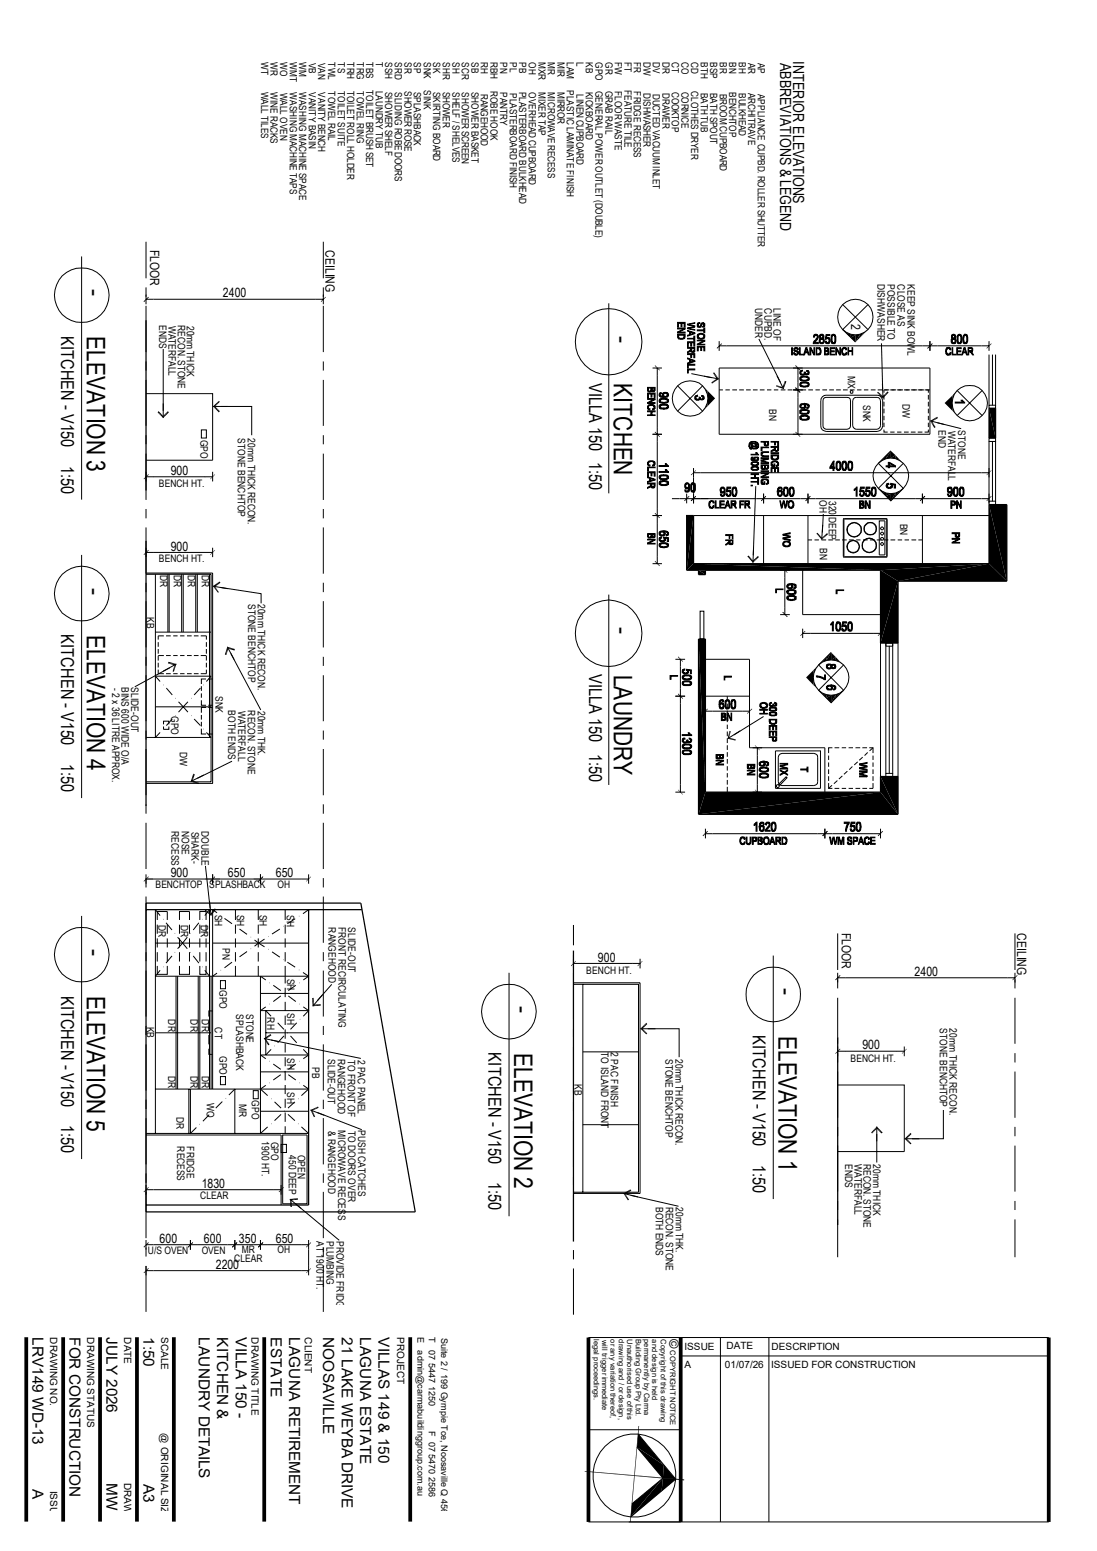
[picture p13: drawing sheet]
<svg xmlns="http://www.w3.org/2000/svg" width="297mm" height="420mm" viewBox="0 0 297 420" stroke-linecap="round" stroke-linejoin="round" font-family="sans-serif">
<defs><g id="words">
<g font-size="6.9">
<text x="23.5" y="78.4" transform="rotate(90 23.5 78.4)">-</text>
<text x="23.5" y="91.1" transform="rotate(90 23.5 91.1)">ELEVATION 3</text>
<text x="166.2" y="91" transform="rotate(90 166.2 91)">-</text>
<text x="166.2" y="103.8" transform="rotate(90 166.2 103.8)">KITCHEN</text>
<text x="23.5" y="159.2" transform="rotate(90 23.5 159.2)">-</text>
<text x="23.5" y="172" transform="rotate(90 23.5 172)">ELEVATION 4</text>
<text x="166.2" y="170" transform="rotate(90 166.2 170)">-</text>
<text x="166.2" y="182.8" transform="rotate(90 166.2 182.8)">LAUNDRY</text>
<text x="23.5" y="257" transform="rotate(90 23.5 257)">-</text>
<text x="23.5" y="269.8" transform="rotate(90 23.5 269.8)">ELEVATION 5</text>
<text x="210.7" y="267.8" transform="rotate(90 210.7 267.8)">-</text>
<text x="139.2" y="272.4" transform="rotate(90 139.2 272.4)">-</text>
<text x="210.8" y="280.6" transform="rotate(90 210.8 280.6)">ELEVATION 1</text>
<text x="139.2" y="285.3" transform="rotate(90 139.2 285.3)">ELEVATION 2</text>
</g>
<g font-size="4.8">
<text x="16.6" y="91.1" transform="rotate(90 16.6 91.1)">KITCHEN - V150</text>
<text x="159.5" y="103.7" transform="rotate(90 159.5 103.7)">VILLA 150</text>
<text x="159.5" y="125.2" transform="rotate(90 159.5 125.2)">1:50</text>
<text x="16.6" y="126.1" transform="rotate(90 16.6 126.1)">1:50</text>
<text x="16.6" y="171.8" transform="rotate(90 16.6 171.8)">KITCHEN - V150</text>
<text x="159.5" y="182.6" transform="rotate(90 159.5 182.6)">VILLA 150</text>
<text x="16.6" y="206.9" transform="rotate(90 16.6 206.9)">1:50</text>
<text x="159.5" y="204.2" transform="rotate(90 159.5 204.2)">1:50</text>
<text x="16.6" y="269.7" transform="rotate(90 16.6 269.7)">KITCHEN - V150</text>
<text x="203.9" y="280.5" transform="rotate(90 203.9 280.5)">KITCHEN - V150</text>
<text x="132.2" y="285.1" transform="rotate(90 132.2 285.1)">KITCHEN - V150</text>
<text x="16.6" y="304.8" transform="rotate(90 16.6 304.8)">1:50</text>
<text x="203.9" y="315.5" transform="rotate(90 203.9 315.5)">1:50</text>
<text x="132.2" y="320.2" transform="rotate(90 132.2 320.2)">1:50</text>
</g>
<g font-size="4.1">
<text x="211.2" y="17" transform="rotate(90 211.2 17)">ABBREVIATIONS &amp; LEGEND</text>
<text x="214.8" y="16.6" transform="rotate(90 214.8 16.6)">INTERIOR ELEVATIONS</text>
<text x="8.8" y="362.2" transform="rotate(90 8.8 362.2)">LRV149 WD-13</text>
<text x="18.8" y="362.2" transform="rotate(90 18.8 362.2)">FOR CONSTRUCTION</text>
<text x="28.9" y="362.2" transform="rotate(90 28.9 362.2)">JULY 2026</text>
<text x="38.9" y="362.2" transform="rotate(90 38.9 362.2)">1:50</text>
<text x="53.8" y="362.2" transform="rotate(90 53.8 362.2)">LAUNDRY DETAILS</text>
<text x="58.8" y="362.2" transform="rotate(90 58.8 362.2)">KITCHEN &amp;</text>
<text x="63.8" y="362.2" transform="rotate(90 63.8 362.2)">VILLA 150 -</text>
<text x="73.3" y="362.2" transform="rotate(90 73.3 362.2)">ESTATE</text>
<text x="78.3" y="362.2" transform="rotate(90 78.3 362.2)">LAGUNA RETIREMENT</text>
<text x="87.5" y="362.2" transform="rotate(90 87.5 362.2)">NOOSAVILLE</text>
<text x="92.5" y="362.2" transform="rotate(90 92.5 362.2)">21 LAKE WEYBA DRIVE</text>
<text x="97.5" y="362.2" transform="rotate(90 97.5 362.2)">LAGUNA ESTATE</text>
<text x="102.5" y="362.2" transform="rotate(90 102.5 362.2)">VILLAS 149 &amp; 150</text>
<text x="28.9" y="401.8" transform="rotate(90 28.9 401.8)">MW</text>
<text x="8.8" y="403.3" transform="rotate(90 8.8 403.3)">A</text>
<text x="38.9" y="402.1" transform="rotate(90 38.9 402.1)">A3</text>
</g>
<g font-size="3.5">
<text x="40.6" y="67.7" transform="rotate(90 40.6 67.7)">FLOOR</text>
<text x="88.1" y="67.8" transform="rotate(90 88.1 67.8)">CEILING</text>
<text x="60.4" y="80.6">2400</text>
<text x="230.5" y="87.8" transform="rotate(90 230.5 87.8)">2</text>
<text x="46.2" y="128.6">900</text>
<text x="46.2" y="149.1">900</text>
<text x="46.2" y="237.6">900</text>
<text x="61.7" y="237.6">650</text>
<text x="74.7" y="237.6">650</text>
<text x="227.9" y="252.7" transform="rotate(90 227.9 252.7)">FLOOR</text>
<text x="275.4" y="252.8" transform="rotate(90 275.4 252.8)">CEILING</text>
<text x="161.9" y="260.5">900</text>
<text x="247.6" y="264.3">2400</text>
<text x="233.5" y="284.3">900</text>
<text x="54.6" y="321.8">1830</text>
<text x="43.2" y="336.7">600</text>
<text x="55.2" y="336.7">600</text>
<text x="64.7" y="336.7">350</text>
<text x="74.7" y="336.7">650</text>
<text x="58.4" y="343.7">2200</text>
<text x="181.3" y="362.8" transform="rotate(90 181.3 362.8)">©</text>
</g>
<g font-size="2.8">
<text x="237.6" y="76.9" transform="rotate(90 237.6 76.9)">DISHWASHER</text>
<text x="240.3" y="76.9" transform="rotate(90 240.3 76.9)">POSSIBLE TO</text>
<text x="243" y="77" transform="rotate(90 243 77)">CLOSE AS</text>
<text x="245.7" y="76.9" transform="rotate(90 245.7 76.9)">KEEP SINK BOWL</text>
<text x="204.5" y="83.4" transform="rotate(90 204.5 83.4)">UNDER</text>
<text x="207" y="83.5" transform="rotate(90 207 83.5)">CUPBD.</text>
<text x="209.5" y="83.4" transform="rotate(90 209.5 83.4)">LINE OF</text>
<text x="43.1" y="88" transform="rotate(90 43.1 88)">ENDS</text>
<text x="45.6" y="88.2" transform="rotate(90 45.6 88.2)">WATERFALL</text>
<text x="48.2" y="88" transform="rotate(90 48.2 88)">RECON. STONE</text>
<text x="50.6" y="88.2" transform="rotate(90 50.6 88.2)">20mm THICK</text>
<text x="229.5" y="102" transform="rotate(90 229.5 102)">MX</text>
<text x="208.3" y="110.8" transform="rotate(90 208.3 110.8)">BN</text>
<text x="233.8" y="109.7" transform="rotate(90 233.8 109.7)">SNK</text>
<text x="244.3" y="109.4" transform="rotate(90 244.3 109.4)">DW</text>
<text x="54.3" y="119.2" transform="rotate(90 54.3 119.2)">GPO</text>
<text x="64.4" y="118.7" transform="rotate(90 64.4 118.7)">STONE BENCHTOP</text>
<text x="67.1" y="118.7" transform="rotate(90 67.1 118.7)">20mm THICK RECON.</text>
<text x="254.1" y="116.5" transform="rotate(90 254.1 116.5)">END</text>
<text x="256.7" y="116.6" transform="rotate(90 256.7 116.6)">WATERFALL</text>
<text x="259.4" y="116.5" transform="rotate(90 259.4 116.5)">STONE</text>
<text x="43" y="132">BENCH HT.</text>
<text x="221.9" y="135.5" transform="rotate(90 221.9 135.5)">OH</text>
<text x="224.5" y="135.6" transform="rotate(90 224.5 135.6)">320 DEEP</text>
<text x="243.8" y="141.9" transform="rotate(90 243.8 141.9)">BN</text>
<text x="222" y="148.5" transform="rotate(90 222 148.5)">BN</text>
<text x="43" y="152.2">BENCH HT.</text>
<text x="43.3" y="155.7" transform="rotate(90 43.3 155.7)">DR</text>
<text x="47.1" y="155.7" transform="rotate(90 47.1 155.7)">DR</text>
<text x="50.9" y="155.7" transform="rotate(90 50.9 155.7)">DR</text>
<text x="54.6" y="155.7" transform="rotate(90 54.6 155.7)">DR</text>
<text x="39.8" y="167.3" transform="rotate(90 39.8 167.3)">KB</text>
<text x="67.2" y="163.5" transform="rotate(90 67.2 163.5)">STONE BENCHTOP</text>
<text x="69.8" y="163.5" transform="rotate(90 69.8 163.5)">20mm THICK RECON.</text>
<text x="30.4" y="186.3" transform="rotate(90 30.4 186.3)">- 2 x 36 LITRE APPROX.</text>
<text x="32.9" y="186.1" transform="rotate(90 32.9 186.1)">BINS 600 WIDE O/A</text>
<text x="35.5" y="186.2" transform="rotate(90 35.5 186.2)">SLIDE-OUT</text>
<text x="58.3" y="188.5" transform="rotate(90 58.3 188.5)">SNK</text>
<text x="46.3" y="194" transform="rotate(90 46.3 194)">GPO</text>
<text x="61.8" y="192.4" transform="rotate(90 61.8 192.4)">BOTH ENDS</text>
<text x="64.5" y="192.5" transform="rotate(90 64.5 192.5)">WATERFALL</text>
<text x="67.1" y="192.4" transform="rotate(90 67.1 192.4)">RECON. STONE</text>
<text x="69.8" y="192.5" transform="rotate(90 69.8 192.5)">20mm THK.</text>
<text x="48.7" y="203.6" transform="rotate(90 48.7 203.6)">DW</text>
<text x="46.5" y="225.2" transform="rotate(90 46.5 225.2)">RECESS</text>
<text x="49.2" y="225.2" transform="rotate(90 49.2 225.2)">NOSE</text>
<text x="51.8" y="225.3" transform="rotate(90 51.8 225.3)">SHARK-</text>
<text x="54.5" y="225.2" transform="rotate(90 54.5 225.2)">DOUBLE</text>
<text x="42.1" y="240.6">BENCHTOP SPLASHBACK</text>
<text x="75.2" y="240.5">OH</text>
<text x="42.9" y="250.6" transform="rotate(90 42.9 250.6)">DR</text>
<text x="48.9" y="250.6" transform="rotate(90 48.9 250.6)">DR</text>
<text x="54.4" y="250.6" transform="rotate(90 54.4 250.6)">DR</text>
<text x="58.2" y="247.8" transform="rotate(90 58.2 247.8)">SH</text>
<text x="64.1" y="247.8" transform="rotate(90 64.1 247.8)">SH</text>
<text x="70.3" y="247.8" transform="rotate(90 70.3 247.8)">SH</text>
<text x="77.6" y="247.9" transform="rotate(90 77.6 247.9)">SH</text>
<text x="89" y="251.2" transform="rotate(90 89 251.2)">RANGEHOOD</text>
<text x="91.7" y="251.2" transform="rotate(90 91.7 251.2)">FRONT RECIRCULATING</text>
<text x="94.3" y="251.2" transform="rotate(90 94.3 251.2)">SLIDE-OUT</text>
<text x="60.3" y="256.8" transform="rotate(90 60.3 256.8)">PN</text>
<text x="158.7" y="263.9">BENCH HT.</text>
<text x="59.4" y="268.2" transform="rotate(90 59.4 268.2)">GPO</text>
<text x="77.7" y="265.1" transform="rotate(90 77.7 265.1)">SH</text>
<text x="63.9" y="274.7" transform="rotate(90 63.9 274.7)">SPLASHBACK</text>
<text x="66.6" y="274.7" transform="rotate(90 66.6 274.7)">STONE</text>
<text x="72.3" y="275.6" transform="rotate(90 72.3 275.6)">RH</text>
<text x="77.7" y="274.5" transform="rotate(90 77.7 274.5)">SH</text>
<text x="39.8" y="278.2" transform="rotate(90 39.8 278.2)">KB</text>
<text x="45.6" y="276.1" transform="rotate(90 45.6 276.1)">DR</text>
<text x="51.6" y="276.1" transform="rotate(90 51.6 276.1)">DR</text>
<text x="54.6" y="276.1" transform="rotate(90 54.6 276.1)">DR</text>
<text x="58.2" y="278.3" transform="rotate(90 58.2 278.3)">CT</text>
<text x="254.5" y="278.6" transform="rotate(90 254.5 278.6)">STONE BENCHTOP</text>
<text x="257.1" y="278.6" transform="rotate(90 257.1 278.6)">20mm THICK RECON.</text>
<text x="59.4" y="286.1" transform="rotate(90 59.4 286.1)">GPO</text>
<text x="77.7" y="286.6" transform="rotate(90 77.7 286.6)">SH</text>
<text x="88.7" y="287" transform="rotate(90 88.7 287)">SLIDE-OUT</text>
<text x="91.4" y="286.9" transform="rotate(90 91.4 286.9)">RANGEHOOD</text>
<text x="94.1" y="287.1" transform="rotate(90 94.1 287.1)">TO FRONT OF</text>
<text x="96.9" y="287.1" transform="rotate(90 96.9 287.1)">2 PAC PANEL</text>
<text x="162.8" y="285" transform="rotate(90 162.8 285)">TO ISLAND FRONT</text>
<text x="165.4" y="285" transform="rotate(90 165.4 285)">2 PAC FINISH</text>
<text x="180.2" y="286.8" transform="rotate(90 180.2 286.8)">STONE BENCHTOP</text>
<text x="182.9" y="286.9" transform="rotate(90 182.9 286.9)">20mm THICK RECON.</text>
<text x="230.3" y="287.7">BENCH HT.</text>
<text x="45.6" y="291.5" transform="rotate(90 45.6 291.5)">DR</text>
<text x="51.6" y="291.5" transform="rotate(90 51.6 291.5)">DR</text>
<text x="54.6" y="291.5" transform="rotate(90 54.6 291.5)">DR</text>
<text x="84.5" y="289.1" transform="rotate(90 84.5 289.1)">PB</text>
<text x="155.5" y="293.7" transform="rotate(90 155.5 293.7)">KB</text>
<text x="56" y="298.9" transform="rotate(90 56 298.9)">WO</text>
<text x="64.8" y="299" transform="rotate(90 64.8 299)">MR</text>
<text x="68.2" y="298.1" transform="rotate(90 68.2 298.1)">GPO</text>
<text x="77.7" y="295.8" transform="rotate(90 77.7 295.8)">SH</text>
<text x="47.8" y="302.5" transform="rotate(90 47.8 302.5)">DR</text>
<text x="48" y="310.5" transform="rotate(90 48 310.5)">RECESS</text>
<text x="50.5" y="310.5" transform="rotate(90 50.5 310.5)">FRIDGE</text>
<text x="70.9" y="309.2" transform="rotate(90 70.9 309.2)">1900 HT.</text>
<text x="73.4" y="309.3" transform="rotate(90 73.4 309.3)">GPO</text>
<text x="88.8" y="306.3" transform="rotate(90 88.8 306.3)">&amp; RANGEHOOD</text>
<text x="91.5" y="306.2" transform="rotate(90 91.5 306.2)">MICROWAVE RECESS</text>
<text x="94.2" y="306.4" transform="rotate(90 94.2 306.4)">TO DOORS OVER</text>
<text x="96.9" y="306.2" transform="rotate(90 96.9 306.2)">PUSH CATCHES</text>
<text x="78.2" y="312.9" transform="rotate(90 78.2 312.9)">450 DEEP</text>
<text x="80.7" y="312.8" transform="rotate(90 80.7 312.8)">OPEN</text>
<text x="228.9" y="315.3" transform="rotate(90 228.9 315.3)">ENDS</text>
<text x="231.4" y="315.4" transform="rotate(90 231.4 315.4)">WATERFALL</text>
<text x="233.8" y="315.3" transform="rotate(90 233.8 315.3)">RECON. STONE</text>
<text x="236.4" y="315.4" transform="rotate(90 236.4 315.4)">20mm THICK</text>
<text x="54.2" y="324.7">CLEAR</text>
<text x="177.5" y="326.9" transform="rotate(90 177.5 326.9)">BOTH ENDS</text>
<text x="180.3" y="326.9" transform="rotate(90 180.3 326.9)">RECON. STONE</text>
<text x="183" y="326.9" transform="rotate(90 183 326.9)">20mm THK.</text>
<text x="40" y="339.7">U/S OVEN</text>
<text x="54.6" y="339.6">OVEN</text>
<text x="63.4" y="341.8">CLEAR</text>
<text x="65.4" y="339.5">MR</text>
<text x="75.2" y="339.5">OH</text>
<text x="85.7" y="336.3" transform="rotate(90 85.7 336.3)">AT 1900 HT.</text>
<text x="88.4" y="336.1" transform="rotate(90 88.4 336.1)">PLUMBING</text>
<text x="91.1" y="336.1" transform="rotate(90 91.1 336.1)">PROVIDE FRIDGE</text>
</g>
<g font-size="2.7">
<text x="70.7" y="16.9" transform="rotate(90 70.7 16.9)">WT</text>
<text x="73.2" y="16.9" transform="rotate(90 73.2 16.9)">WR</text>
<text x="75.9" y="16.9" transform="rotate(90 75.9 16.9)">WO</text>
<text x="78.5" y="16.9" transform="rotate(90 78.5 16.9)">WMT</text>
<text x="81" y="16.9" transform="rotate(90 81 16.9)">WM</text>
<text x="83.7" y="17" transform="rotate(90 83.7 17)">VB</text>
<text x="86.2" y="17" transform="rotate(90 86.2 17)">VAN</text>
<text x="88.8" y="16.9" transform="rotate(90 88.8 16.9)">TWL</text>
<text x="91.4" y="16.9" transform="rotate(90 91.4 16.9)">TS</text>
<text x="94" y="16.9" transform="rotate(90 94 16.9)">TRH</text>
<text x="96.6" y="16.9" transform="rotate(90 96.6 16.9)">TRG</text>
<text x="99.1" y="16.9" transform="rotate(90 99.1 16.9)">TBS</text>
<text x="101.8" y="16.9" transform="rotate(90 101.8 16.9)">T</text>
<text x="104.3" y="16.8" transform="rotate(90 104.3 16.8)">SSH</text>
<text x="106.9" y="16.8" transform="rotate(90 106.9 16.8)">SRD</text>
<text x="109.6" y="16.8" transform="rotate(90 109.6 16.8)">SR</text>
<text x="112.1" y="16.8" transform="rotate(90 112.1 16.8)">SP</text>
<text x="114.7" y="16.8" transform="rotate(90 114.7 16.8)">SNK</text>
<text x="117.3" y="16.8" transform="rotate(90 117.3 16.8)">SK</text>
<text x="119.9" y="16.8" transform="rotate(90 119.9 16.8)">SHR</text>
<text x="122.5" y="16.8" transform="rotate(90 122.5 16.8)">SH</text>
<text x="125.1" y="16.8" transform="rotate(90 125.1 16.8)">SCR</text>
<text x="127.7" y="16.8" transform="rotate(90 127.7 16.8)">SB</text>
<text x="130.2" y="16.8" transform="rotate(90 130.2 16.8)">RH</text>
<text x="132.8" y="16.8" transform="rotate(90 132.8 16.8)">RBH</text>
<text x="135.5" y="16.8" transform="rotate(90 135.5 16.8)">PN</text>
<text x="138" y="16.8" transform="rotate(90 138 16.8)">PL</text>
<text x="140.5" y="16.8" transform="rotate(90 140.5 16.8)">PB</text>
<text x="143.2" y="16.8" transform="rotate(90 143.2 16.8)">OH</text>
<text x="145.8" y="16.8" transform="rotate(90 145.8 16.8)">MXR</text>
<text x="148.3" y="16.8" transform="rotate(90 148.3 16.8)">MR</text>
<text x="151" y="16.8" transform="rotate(90 151 16.8)">MIR</text>
<text x="153.5" y="16.8" transform="rotate(90 153.5 16.8)">LAM</text>
<text x="156.1" y="16.8" transform="rotate(90 156.1 16.8)">L</text>
<text x="158.7" y="16.8" transform="rotate(90 158.7 16.8)">KB</text>
<text x="161.3" y="16.8" transform="rotate(90 161.3 16.8)">GPO</text>
<text x="163.9" y="16.8" transform="rotate(90 163.9 16.8)">GR</text>
<text x="166.5" y="16.7" transform="rotate(90 166.5 16.7)">FW</text>
<text x="169.1" y="16.7" transform="rotate(90 169.1 16.7)">FT</text>
<text x="171.6" y="16.7" transform="rotate(90 171.6 16.7)">FR</text>
<text x="174.2" y="16.8" transform="rotate(90 174.2 16.8)">DW</text>
<text x="176.8" y="16.8" transform="rotate(90 176.8 16.8)">DV</text>
<text x="179.4" y="16.8" transform="rotate(90 179.4 16.8)">DR</text>
<text x="181.9" y="16.8" transform="rotate(90 181.9 16.8)">CT</text>
<text x="184.6" y="16.8" transform="rotate(90 184.6 16.8)">CO</text>
<text x="187.1" y="16.8" transform="rotate(90 187.1 16.8)">CD</text>
<text x="189.7" y="16.8" transform="rotate(90 189.7 16.8)">BTH</text>
<text x="192.3" y="16.8" transform="rotate(90 192.3 16.8)">BSP</text>
<text x="194.9" y="16.8" transform="rotate(90 194.9 16.8)">BR</text>
<text x="197.4" y="16.8" transform="rotate(90 197.4 16.8)">BN</text>
<text x="200.1" y="16.8" transform="rotate(90 200.1 16.8)">BH</text>
<text x="202.6" y="17" transform="rotate(90 202.6 17)">AR</text>
<text x="205.2" y="17" transform="rotate(90 205.2 17)">AP</text>
<text x="70.7" y="24.8" transform="rotate(90 70.7 24.8)">WALL TILES</text>
<text x="73.2" y="25" transform="rotate(90 73.2 25)">WINE RACKS</text>
<text x="75.9" y="25.2" transform="rotate(90 75.9 25.2)">WALL OVEN</text>
<text x="78.5" y="25" transform="rotate(90 78.5 25)">WASHING MACHINE TAPS</text>
<text x="81" y="24.9" transform="rotate(90 81 24.9)">WASHING MACHINE SPACE</text>
<text x="83.7" y="25" transform="rotate(90 83.7 25)">VANITY BASIN</text>
<text x="86.2" y="25" transform="rotate(90 86.2 25)">VANITY BENCH</text>
<text x="88.8" y="24.8" transform="rotate(90 88.8 24.8)">TOWEL RAIL</text>
<text x="91.4" y="24.8" transform="rotate(90 91.4 24.8)">TOILET SUITE</text>
<text x="94" y="24.6" transform="rotate(90 94 24.6)">TOILET ROLL HOLDER</text>
<text x="96.6" y="24.8" transform="rotate(90 96.6 24.8)">TOWEL RING</text>
<text x="99.1" y="24.4" transform="rotate(90 99.1 24.4)">TOILET BRUSH SET</text>
<text x="101.8" y="24.7" transform="rotate(90 101.8 24.7)">LAUNDRY TUB</text>
<text x="104.3" y="24.8" transform="rotate(90 104.3 24.8)">SHOWER SHELF</text>
<text x="106.9" y="24.9" transform="rotate(90 106.9 24.9)">SLIDING ROBE DOORS</text>
<text x="109.6" y="24.7" transform="rotate(90 109.6 24.7)">SHOWER ROSE</text>
<text x="112.1" y="24.8" transform="rotate(90 112.1 24.8)">SPLASHBACK</text>
<text x="114.7" y="24.5" transform="rotate(90 114.7 24.5)">SINK</text>
<text x="117.3" y="24.8" transform="rotate(90 117.3 24.8)">SKIRTING BOARD</text>
<text x="119.9" y="24.8" transform="rotate(90 119.9 24.8)">SHOWER</text>
<text x="122.5" y="24.9" transform="rotate(90 122.5 24.9)">SHELF / SHELVES</text>
<text x="125.1" y="24.9" transform="rotate(90 125.1 24.9)">SHOWER SCREEN</text>
<text x="127.7" y="24.8" transform="rotate(90 127.7 24.8)">SHOWER BASKET</text>
<text x="130.2" y="25.4" transform="rotate(90 130.2 25.4)">RANGEHOOD</text>
<text x="132.8" y="24.6" transform="rotate(90 132.8 24.6)">ROBE HOOK</text>
<text x="135.5" y="24.9" transform="rotate(90 135.5 24.9)">PANTRY</text>
<text x="138" y="25.3" transform="rotate(90 138 25.3)">PLASTERBOARD FINISH</text>
<text x="140.5" y="24.8" transform="rotate(90 140.5 24.8)">PLASTERBOARD BULKHEAD</text>
<text x="143.2" y="24.9" transform="rotate(90 143.2 24.9)">OVERHEAD CUPBOARD</text>
<text x="145.8" y="24.8" transform="rotate(90 145.8 24.8)">MIXER TAP</text>
<text x="148.3" y="25" transform="rotate(90 148.3 25)">MICROWAVE RECESS</text>
<text x="151" y="24.9" transform="rotate(90 151 24.9)">MIRROR</text>
<text x="153.5" y="24.5" transform="rotate(90 153.5 24.5)">PLASTIC LAMINATE FINISH</text>
<text x="156.1" y="25.5" transform="rotate(90 156.1 25.5)">LINEN CUPBOARD</text>
<text x="158.7" y="24.8" transform="rotate(90 158.7 24.8)">KICKBOARD</text>
<text x="161.3" y="24.6" transform="rotate(90 161.3 24.6)">GENERAL POWER OUTLET (DOUBLE)</text>
<text x="163.9" y="24.6" transform="rotate(90 163.9 24.6)">GRAB RAIL</text>
<text x="166.5" y="24.7" transform="rotate(90 166.5 24.7)">FLOOR WASTE</text>
<text x="169.1" y="24.5" transform="rotate(90 169.1 24.5)">FEATURE TILE</text>
<text x="171.6" y="24.8" transform="rotate(90 171.6 24.8)">FRIDGE RECESS</text>
<text x="174.2" y="25.3" transform="rotate(90 174.2 25.3)">DISHWASHER</text>
<text x="176.8" y="25.3" transform="rotate(90 176.8 25.3)">DUCTED VACUUM INLET</text>
<text x="179.4" y="25.3" transform="rotate(90 179.4 25.3)">DRAWER</text>
<text x="181.9" y="24.8" transform="rotate(90 181.9 24.8)">COOKTOP</text>
<text x="184.6" y="24.8" transform="rotate(90 184.6 24.8)">CORNICE</text>
<text x="187.1" y="24.8" transform="rotate(90 187.1 24.8)">CLOTHES DRYER</text>
<text x="189.7" y="25.1" transform="rotate(90 189.7 25.1)">BATH TUB</text>
<text x="192.3" y="25.1" transform="rotate(90 192.3 25.1)">BATH SPOUT</text>
<text x="194.9" y="25.3" transform="rotate(90 194.9 25.3)">BROOM CUPBOARD</text>
<text x="197.4" y="24.9" transform="rotate(90 197.4 24.9)">BENCHTOP</text>
<text x="200.1" y="25.3" transform="rotate(90 200.1 25.3)">BULKHEAD</text>
<text x="202.6" y="25.1" transform="rotate(90 202.6 25.1)">ARCHITRAVE</text>
<text x="205.2" y="25.4" transform="rotate(90 205.2 25.4)">APPLIANCE CUPBD. ROLLER SHUTTER</text>
<text x="13.5" y="362.2" transform="rotate(90 13.5 362.2)">DRAWING NO.</text>
<text x="23.6" y="362.2" transform="rotate(90 23.6 362.2)">DRAWING STATUS</text>
<text x="33.6" y="362.2" transform="rotate(90 33.6 362.2)">DATE</text>
<text x="43.6" y="362.2" transform="rotate(90 43.6 362.2)">SCALE</text>
<text x="68.1" y="362.2" transform="rotate(90 68.1 362.2)">DRAWING TITLE</text>
<text x="82.5" y="362.2" transform="rotate(90 82.5 362.2)">CLIENT</text>
<text x="107.5" y="362.2" transform="rotate(90 107.5 362.2)">PROJECT</text>
<text x="185.3" y="365.6">ISSUE</text>
<text x="196.7" y="365.5">DATE</text>
<text x="208.9" y="365.6">DESCRIPTION</text>
<text x="185.3" y="370.5">A</text>
<text x="196.3" y="370.6">01/07/26</text>
<text x="208.8" y="370.6">ISSUED FOR CONSTRUCTION</text>
<text x="43.6" y="388.3" transform="rotate(90 43.6 388.3)">@ ORIGINAL SIZE</text>
<text x="33.6" y="401.7" transform="rotate(90 33.6 401.7)">DRAWN</text>
<text x="13.5" y="403.8" transform="rotate(90 13.5 403.8)">ISSUE</text>
</g>
<g font-size="2.5">
<text x="113" y="362.1" transform="rotate(90 113 362.1)">E</text>
<text x="113" y="365.8" transform="rotate(90 113 365.8)">admin@carmabuildinggroup.com.au</text>
<text x="116.1" y="362.2" transform="rotate(90 116.1 362.2)">T</text>
<text x="116.1" y="365.8" transform="rotate(90 116.1 365.8)">07 5447 1250</text>
<text x="119.5" y="362.3" transform="rotate(90 119.5 362.3)">Suite 2 / 199 Gympie Tce, Noosaville Q 4566</text>
<text x="116.1" y="387.7" transform="rotate(90 116.1 387.7)">F 07 5470 2586</text>
</g>
<g font-size="2">
<text x="160.8" y="362.8" transform="rotate(90 160.8 362.8)">legal proceedings.</text>
<text x="163.1" y="362.9" transform="rotate(90 163.1 362.9)">will trigger immediate</text>
<text x="165.3" y="362.8" transform="rotate(90 165.3 362.8)">or any variation thereof,</text>
<text x="167.6" y="362.8" transform="rotate(90 167.6 362.8)">drawing and / or design,</text>
<text x="169.8" y="362.8" transform="rotate(90 169.8 362.8)">Unauthorised use of this</text>
<text x="172.1" y="362.8" transform="rotate(90 172.1 362.8)">Building Group Pty Ltd.</text>
<text x="174.4" y="362.8" transform="rotate(90 174.4 362.8)">permanently by Carma</text>
<text x="176.6" y="362.8" transform="rotate(90 176.6 362.8)">and design is held</text>
<text x="178.9" y="362.8" transform="rotate(90 178.9 362.8)">Copyright of this drawing</text>
<text x="181.4" y="365.8" transform="rotate(90 181.4 365.8)">COPYRIGHT NOTICE</text>
</g>
</g></defs>
<g fill="none" stroke="#000" stroke-width=".34">
<path d="M39.5 86.7v46.2M267.8 110.6h1.8v8.1h-1.8zM185.9 139.7h1.9v13h80v-16h4.8v20.7h-29.4v16.8h-4.8v-19.7h-47.4v1.2h-1.9v-1.2h-3.2zM39.5 146.5v71.8M189.1 173.1h1.9v41.5h47.4v-4.2h4.8v10.2h-54.1zM39.5 238.1h2.1M55.5 238.1h4.1M68.6 238.1h1.9M39.5 244.6h58.2l14.7 83.7h-72.9zM39.5 246.4h58.5M83.6 246.4v80h-44.1M155.3 257.5v78.8"/>
<path d="M226.8 281.1v50.8"/>
</g>
<g fill="none" stroke="#000" stroke-width=".27">
<path d="M22.1 69.5v65.8M39.5 65.5v9.9M39.5 77.9v4.5M87.5 65.5v9.9M87.5 77.9v4.5M39.5 82.8v12.6M39.5 97.9v2.5M39.5 81.1h48M44.2 94.5v18.7M87.5 82.8v12.6M87.5 97.9v2.5M164.8 82.2v51.4"/>
<path d="M176.7 99.7h2.5M178 99.7v53M194.7 99.7h57.1v17.9h-57.1zM194.7 92.4v2.6M194.7 93.7h73.1M205.5 91.8l5.8 11.8M216.1 99.7v17.9M228.2 82.5l6.8 6.8M235 82.5l-6.8 6.8 3.4 3.4M238.7 93l.3 12.9M251.8 92.4v2.6M267.8 92.4v2.6"/>
<path d="M267.8 96.1v13.7M268.7 96.1v13.7M269.6 96.1v13.7M39.5 106.6h18.1v18.1h-18.1M39.5 102.9v12.5M39.5 117.9v2.5M54.5 116.5h1.4v2.2h-1.4zM57.7 110.1h3.9M59.7 110.1h8.5v7.8M87.5 102.9v12.5M87.5 117.9v2.5M176.7 117.6h2.5"/>
<path d="M183.5 104.5l6.7 6.9M187.2 101.2l5.5 1.1M190.2 104.5l-6.7 6.9M190.7 101.9l3.9 .8M191.6 107.9v2.2M194.7 105.6h1M196.4 105.6h1.2M198.3 105.6h1.3M200.2 105.6h1.2M202 105.6h1.3M203.9 105.6h1.2M205.7 105.6h1.3"/>
<path d="M207.7 105.6h1.2M209.5 105.6h1.2M210.4 101.8l1.8 3.6M211.4 105.6h1.3M213.3 105.6h1.2M214.7 105.6h3.6M218.9 105.6h1.2M220.8 105.6h1.2M222.7 107.5l1-.4h13.8a1.59 1.59 0 0 1 1.5 1.5v6.8a1.59 1.59 0 0 1-1.5 1.5h-13.8a1.45 1.45 0 0 1-1.5-1.5v-6.8zM222.7 105.6h1.2M222.9 108.1l.8-.4h5.7h.5l.3 .4 .1 7.3-.4 .7-.5 .2h-5.7l-.8-.5zM224.5 105.6h1.3"/>
<path d="M226.4 105.6h1.3M228.3 105.6h1.2M230.1 105.6h1.3M230.3 105.9h.6v.6h-.6zM231.1 108.1l.7-.4h5.7l.8 .4 .1 .5v6.8l-.5 .7-.4 .2h-5.7l-.7-.5-.2-.4v-6.8zM232.1 105.6h1.2M233.9 105.6h1.2M235.8 105.6h1.3M237.7 105.6h1.2M238.9 103.9l.2 4M239.4 116.4v.7h1M239.4 107v1.2"/>
<path d="M239.4 108.8v1.3M239.4 110.7v1.3M239.4 112.6v1.2M239.4 114.5v1.2M240.8 105.6h-1.4v.8M241 105.6h1.7M241 117.1h1.2M242.9 105.6h1.6M242.9 117.1h1.2M244.8 105.6h1.6M244.8 117.1h1.2M246.6 105.6h1.7"/>
<path d="M246.6 117.1h1.3M248.5 105.6h1.7M248.5 117.1h1.3M250.4 105.6h1v.8M250.8 105.6h1M251.4 116.4v.7h-1M251.4 107v1.2M251.4 108.8v1.3M251.4 110.7v1.3M251.4 112.6v1.2M251.4 114.5v1.2M251.9 114l3.9 1"/>
<path d="M253.8 114.5l6.5 1.6M257.9 107.1v4.1M259.2 105.8l6.7 6.8M265.9 105.8l-6.7 6.8M267.8 109.8h1.8v.8h-1.8zM267.8 118.7h1.8v.9h-1.8zM267.8 119.6v16.8M268.7 119.6v16.2M269.6 119.6v16.2M39.5 122.9v12.5M39.5 137.9v2.5M39.5 129.2h18.1"/>
<path d="M57.6 127.8v2.6M87.5 122.9v12.5M87.5 137.9v2.5M176.7 139.7h2.5M181.9 135.1h85.9M185.9 133.7v2.7M187.8 139.7h80M187.8 126.8v9.6M187.8 128.1h80M204.6 131.7l-.6 18.7M206.8 133.7v2.7M206.8 139.7v13"/>
<path d="M218.8 133.7v2.7M218.8 139.7v13M222.9 139.2l-.2 5M241.2 122.1l-3.4 3.4 6.8 6.8-3.4 3.4-3.4-3.4 6.8-6.8M249.8 133.7v2.7M249.8 139.7v13M267.8 135.8h1.8v.9h-1.8zM22.1 150.3v65.9M39.5 142.9v12.5M39.5 157.9v2.5M39.5 155.2h18.1v57h-18.1M39.5 155.6h17.6v56.2h-17.6"/>
<path d="M39.5 149.6h18.1M42.1 155.6v44.2l1.2-1.4M45.5 155.6v15.6M45.8 155.6v15.6M49.2 155.6v15.6M49.6 155.6v15.6M53 155.6v15.6M53.4 155.6v15.6M56.7 155.6v44.2M57.6 148.4v2.5M57.7 158.8l3.9 .7M59.7 159.1l11 1.7v2.6"/>
<path d="M87.5 142.9v12.5M87.5 157.9v2.5M176.7 152.7h2.5M204 148.4l-.1 4M211.2 154.5h2.7M212.5 154.5v12M217.3 154.5v12h21.1M218.8 146.3h1.1M220.6 146.3h1.1M222.4 146.3h1.3M222.8 142.2l-.3 4M224.3 146.3h1.3"/>
<path d="M226.1 146.3h1.3M228 146.3h1.3M228.4 140.5h11.7v10.4h-11.7zM228.5 140.6h11.5l.1 10.1-11.6 .1zM229.9 146.3h1.2M231.8 146.3h1.2M233.7 146.3h1.2M235.5 146.3h1.3M237.4 146.3h1.3M238.1 141.1h1.5v9.2h-1.5zM238.6 144.2h.5l.2 .4-.5 .4-.4-.4zM238.6 145.7h.5l.2 .2-.2 .4h-.5l-.2-.4z"/>
<path d="M238.6 142.9l.2-.2 .3 .2 .2 .2-.2 .4h-.5l-.2-.4zM239.3 146.3h1.2M241.1 146.3h1.3M243.1 146.3h1.2M244.9 146.3h1.2M246.8 146.3h1.3M248.7 146.3h1.1M39.5 162.9v12.5M39.5 177.9v2.5M42.1 171.2h15M42.8 173.9v1.3M42.8 175.8v1.3"/>
<path d="M42.8 177.7v1.2M42.8 179.5v1.3M42.8 177.6h1.6M44.4 172.3h-1.6v1M45 172.3h1.2M45 177.6h1.2M46.9 172.3h1.2M46.9 177.6h1.2M47.8 179.9l-3.6 1.9M48.8 172.3h1.2M48.8 177.6h1.2M50.6 172.3h1.3"/>
<path d="M50.6 177.6h1.3M52.5 172.3h1.3M52.5 177.6h1.3M54.4 172.3h1.5v1M54.4 177.6h1.5M55.9 173.9v1.3M55.9 175.8v1.3M55.9 177.7v1.2M55.9 179.5v1.3M61.6 175.2l1.8 3.5M62.5 177l8.1 15.3M87.5 162.9v12.5"/>
<path d="M87.5 177.9v2.5M164.8 161.1v51.5M182.9 178.6h2.6M184.2 178.6v36M189.6 165.6h1v7.5h-1zM191 178.6h11.9v24h20.5v12M211.2 166.5h2.7M217.3 170.3v2.5M217.3 171.6h21.1M225 176.7l-3.3 3.4 6.7 6.9-3.4 3.4-3.3-3.4 6.7-6.9M238.4 170.3v2.5M238.4 174.2v36.2"/>
<path d="M239.9 174.2h1.8v.8h-1.8zM239.9 174.2v35.3M240.8 175v34.5M241.7 174.2v35.3M243.2 174.2v36.2M39.5 182.9v12.5M39.5 197.9v2.5M42.1 191.5h15M42.8 181.4v1.1h1.6M43.3 184.6l-1.2-1.4h15l-1.2 1.4M44.2 197.5h.1M44.2 185.5h.1"/>
<path d="M44.3 196.8v.8h1.4v-.8M44.3 196.2v-.8h1.4v.8M45 182.5h1.2M45 186.4l1.7 1.9M46 180.9l-9.5 5.2M46.7 194.8l-1.7 1.8M46.9 182.5h1.2M47.5 193.8h.1M47.5 189.2h.1M48.3 192.9l1.3-1.4 1.3 1.4M48.3 190.1l1.3 1.4 1.3-1.4M48.8 182.5h1.2"/>
<path d="M50.6 182.5h1.3M51.7 193.8h.1M51.7 189.2h.1M52.5 182.5h1.3M52.6 194.8l1.7 1.8M54.3 186.4l-1.7 1.9M54.5 189.7v1.4h1.3M54.5 197.4v1.4h1.3M54.5 185.9v1.3M54.5 187.8v1.2M54.5 193.7v1.2M54.5 195.5v1.3"/>
<path d="M55 197.5h.1M55 185.5h.1M55.8 183.9h-1.3v1.4M55.8 191.6h-1.3v1.5M55.9 198.4l1.2 1.4h-17.6M55.9 181.4v1.1h-1.5M56.4 183.9h1.2M56.4 191.1h1.2M56.4 191.6h1.2M56.4 198.8h1.2M87.5 182.9v12.5M87.5 197.9v2.5"/>
<path d="M182.9 188.6h2.6M191 188.6h11.9M191 192.7h11.9M191 191.3v2.6M196.9 188.6v1.4M196.9 190.6v1.3M196.9 192.5v1.3M196.9 194.4v1.2M196.9 196.3v1.2M196.9 198.2v1.2M200.4 198l-3.4 2.1M206.8 194.1l-8.1 5"/>
<path d="M220.3 181.4v4.1M39.5 202.9v12.5M39.5 217.9v2.5M55.2 209.9l-3.6 1.8M62.8 206.2l-9.4 4.7M87.5 202.9v12.5M87.5 217.9v2.5M182.9 214.6h2.6M196.9 200v1.3M196.9 201.9v1.3M196.9 203.8v1.2M196.9 205.6v1.3"/>
<path d="M196.9 207.6v1.1M196.9 209.4v1.2M196.9 211.3v1.3M196.9 213.1v1.5M203.8 214.6h2.5M205.1 202.6v12M210 203.4h12.2v10.2h-12.2zM210.3 212.6h.6v.6l-.3 .2-.3-.2zM210.7 212.6l2.2-2.2 .2 .3-2.1 2.2M211.2 204.3l.6-.2h8.6l.5 .2 .4 .3 .1 .5-.1 7.2-.9 .5h-8.6l-.6-.2-.5-.8v-6.7zM224.4 212.1v1.5h1M224.4 204.7v1.2"/>
<path d="M224.4 206.5v1.2M224.4 208.4v1.3M224.4 210.3v1.2M225.3 212.7l-.9 .9M225.4 202.6h-1v1.4M226 202.6h1.2M226 213.6h1.2M226.7 211.5l-.9 .8M227.9 202.6h1.2M227.9 213.6h1.2M228.1 210.2l-.9 .8M229.4 208.9l-.9 .9"/>
<path d="M229.8 202.6h1.2M229.8 213.6h1.2M230.8 207.6l-.8 .9M231.6 202.6h1.3M231.6 213.6h1.3M232.2 206.4l-.9 .8M233.5 202.6h1.3M233.5 213.6h1.3M233.6 205.1l-.9 .9M234.9 203.8l-.8 .9M235.4 202.6h1v1.4M236.4 202.6l-.9 .8"/>
<path d="M236.4 212.1v1.5h-1M236.4 204.7v1.2M236.4 206.5v1.2M236.4 208.4v1.3M236.4 210.3v1.2M239.9 209.5h1.8v.9h-1.8zM39.5 222.9v12.5M39.5 236.9v3.5M41.6 238.1h13.9M55.6 234.6l1.3 11.5M57.6 236.9v2.5M59.6 238.1h9"/>
<path d="M70.5 238.1h13.1M70.5 236.9v2.5M83.6 236.9v2.5M87.5 222.9v12.5M87.5 237.9v2.5M191 225.8h47.4M191 224.5v2.6M223.4 224.5v2.6M238.4 224.5v2.6M22.1 248.1v65.9M39.5 242.9v12.5M39.5 257.9v2.5"/>
<path d="M42.1 255.5h14.6M42.6 249.2v-2.3h2.7v2.3M42.6 250.5v2.4M42.6 254.2v2.5M42.6 257.9v2.6M43.3 248l-1.2-1.6v60.6M44.2 249h.1M45 250l1.6 1.9M45.3 250.5v2.4M45.3 254.2v2.5M45.3 257.9v2.6M46.6 259l-1.6 1.9"/>
<path d="M47.3 252.9h.1M47.3 258h.1M48.1 253.9l1.3 1.6 1.3-1.6M48.1 257l1.3-1.5 1.3 1.5M48.6 249.2v-2.3h2.7v2.3M48.6 250.5v2.4M48.6 254.2v2.5M48.6 257.9v2.6M51.3 250.5v2.4M51.3 254.2v2.5M51.3 257.9v2.6M51.5 252.9h.1"/>
<path d="M51.5 258h.1M52.3 259l1.5 1.9M53.8 250l-1.5 1.9M54.1 249.2v-2.3h1.7v2.3M54.1 250.5v2.4M54.1 254.2v2.5M54.1 257.9v2.6M54.7 249h.1M55.5 248l1.2-1.6v48.6M55.8 250.5v2.4M55.8 254.2v2.5M55.8 257.9v2.6"/>
<path d="M56.7 244.1l.4 3.9M57.6 255.5h26M58.8 247.3l-1.2-.9v48.6M59.8 248h.1M60.8 248.8l2 1.4M63.8 246.4v2.8M63.8 250.5v2.4M63.8 254.2v2.5M63.8 257.9v2.6M63.8 250.9h.1M63.8 260h.1M64.9 251.7l2 1.4"/>
<path d="M66.9 257.8l-2 1.4M67.9 253.9h.1M67.9 257h.1M68.9 256.3l1.1-.8 1.6 1M69.9 246.4v2.8M69.9 250.5v2.4M69.9 254.2v2.5M69.9 257.9v2.6M71.6 254.4l-1.6 1.1-1.1-.9M72.6 253.7h.1M72.6 257.2h.1M73.7 257.9l2.1 1.4"/>
<path d="M75.8 251.7l-2.1 1.3M76.8 250.9h.1M76.8 260h.1M77.2 246.4v2.8M77.2 250.5v2.4M77.2 254.2v2.5M77.2 257.9v2.6M79.9 248.9l-2.1 1.3M80.9 248.2h.1M83.6 246.4l-1.6 1.1M87.5 242.9v12.5M87.5 257.9v2.5"/>
<path d="M155.3 250.6v5.5M155.3 258.5v3.8M173.3 259.7v2.6M209.4 258.9v65.9M226.8 252.9v9.9M274.8 252.9v9.9M39.5 262.9v12.5M39.5 277.9v2.5M42.1 279.8h15M42.6 261.7v2.2h2.7v-2.2M43.3 262.8l-1.2 1.7h41.5M44.2 261.9h.1"/>
<path d="M47.7 264.5v30.5M48.1 264.5v30.5M48.6 261.7v2.2h2.7v-2.2M53.7 264.5v30.5M54.1 261.7v2.2h1.7v-2.2M54.1 264.5v30.5M54.7 261.9h.1M55.5 262.8l1.2 1.7M56.6 276.6v2.5M57.1 264.5v30.5M57.6 273.9h-1v1.5M58.8 263.6l-1.2 .9"/>
<path d="M59.7 265.6h1.3v2.2h-1.3zM59.8 262.8h.1M62.8 260.6l-2 1.6M63.8 261.7v2.8M69.9 261.7v2.8M70.5 269.1h13.1M72 265.5l-1.5-1v42.5l2-1.7M72 279.8h11.6M72 272.8l-1.5 1h13.1M73 266.2h.1M73 272h.1M73.4 275.3l-1.4-1.5v12l1.4-1.5"/>
<path d="M74 266.9l2 1.5M74.3 276.1h.1M75.2 277.1l1.7 1.7M76 269.8l-2 1.5M77.2 261.7v4.7M77.2 267.6v2.5M77.2 271.4v2.5M77.2 275.1v2.6M77.2 278.8v2.6M77.8 260.6l2.1 1.4M78.1 269.8l2 1.5M80.1 266.9l-2 1.5"/>
<path d="M80.3 277.1l-1.6 1.7M80.9 262.8h.1M81.1 266.2h.1M81.1 272h.1M81.2 276.1h.1M82 263.4l1.6 1.1M82.1 272.8l1.5 1-1.5 1.5M83.6 264.5l-1.5 1M87.3 269.5l-2.6 3.1M87.5 262.9v12.5M87.5 277.9v2.5M89.8 266.7l-3.9 4.4"/>
<path d="M137.8 263.5v66M155.3 266.2h18v57.1h-18M155.3 263.5v12.6M155.3 278.6v2.5M155.3 266.7h17.6v56.3h-17.6M155.3 261h18M157.8 266.7v56.3M173.4 278.7h4.1M175.4 278.7h8.5v7.7M226.8 263.5v4.3M226.8 270.3v12.4M226.8 264.9h48"/>
<path d="M274.8 263.5v4.3M274.8 270.3v12.4M39.5 282.9v12.5M39.5 297.9v2.5M42.1 295h41.5M51.1 295v12M51.6 295v12l1.6-1.6M56.6 284.1v1.5h1M56.6 280.4v2.5M59.7 291.6h1.3v2.2h-1.3zM60.2 298.4l-1.8 1.8M61.1 297.6h.1"/>
<path d="M62 296.6l1.6-1.6v12M68.6 295.4h1.3v2.2h-1.3zM70.5 290.4h13.1M71.5 281.3l3.9 .9M72 294l-1.5 1 2 1.8M73 287.5h.1M73 293.3h.1M73.4 297.6h.1M73.4 281.7l24.3 5M74 288.2l2 1.5M74.3 283.3h.1M74.3 298.5l1.8 1.7"/>
<path d="M76 291.1l-2 1.5M76.9 280.6l-1.7 1.9M77.2 282.7v2.4M77.2 286.4v2.4M77.2 290.1v2.6M77.2 293.9v2.5M77.2 297.6v2.5M78.1 291.1l2 1.5M78.7 280.6l1.6 1.9M79.8 298.5l-1.8 1.7M80.1 288.2l-2 1.5M80.7 297.6h.1"/>
<path d="M81.1 287.5h.1M81.1 293.3h.1M81.2 283.3h.1M82.1 284.3l1.5 1.5-1.5 1M82.1 294l1.5 1M83.6 285.8h-13.1l1.5 1M83.6 295l-2 1.8M87.5 282.9v12.5M87.5 297.9v2.5M155.3 283.6v12.5M155.3 298.6v2.5M157.8 284.9h15.1"/>
<path d="M226.8 293.9h18.1v18.1h-18.1M226.8 283.5v4.3M226.8 290.3v12.5M226.8 284.8h18.1M244.9 283.5v2.6M274.8 285.3v2.5M274.8 290.3v12.5M39.5 302.9v12.5M39.5 317.9v2.5M39.5 307.5h36.6v18.9M54 304.6h.1M56.6 302l-1.7 1.7"/>
<path d="M57.6 301h.1M70.5 301h13.1M73.4 304.4h.1M76.1 310h1.5v2.2h-1.5zM76.1 301.9l-1.8 1.7M76.5 307.5h6.6v18.6h-6.6zM77.2 301.4v2.5M77.2 305.1v1.9M78 301.9l1.8 1.7M80.7 304.4h.1M81.6 305.3l2 1.7h-44.1M84.1 300.7l3.7 1.4"/>
<path d="M85.9 301.4l12.1 4.6M87.5 302.9v12.5M87.5 317.9v2.5M155.3 303.6v12.5M155.3 318.6v2.5M157.8 304.7h15.1M226.8 305.3v2.5M226.8 310.3v12.5M237.4 305.2v9.7M244.9 308.5h4M255.4 300.7v7.8h-8.4M274.8 305.3v2.5"/>
<path d="M274.8 310.3v12.5M39.5 321v14.4M39.5 335.9v4.5M39.5 337.2h44.1M39.5 322.3h36.6M51.6 335.9v2.6M63.6 335.9v2.6M70.5 335.9v2.6M78.5 324.8l13.4 11.2M83.6 335.9v9.6M87.5 322.9v12.5M87.5 337.9v2.5"/>
<path d="M155.3 323.6v12.6M155.3 338.6v2.6M168.8 323.3l3.9 .9M170.8 323.8l12.9 3M226.8 325.3v2.5M226.8 330.3v10.3M274.8 325.3v2.5M274.8 330.3v10.3M39.5 342.9v12.5M39.5 344.2h44.1M87.5 342.9v12.5M155.3 343.6v12.6"/>
<path d="M159.3 362.3h124.7M184.3 367.3h99.7M195.1 362.3v50M208.2 362.3v50M159.3 387.3h25M172.5 392l7 8.4-8.4 7M172.8 388.5l10.2 12.2-12.2 10.2M159.3 412.3h124.7M179.5 400.6h3.5"/>
<circle cx="22.1" cy="80" r="7.4"/>
<circle cx="164.8" cy="92.6" r="9"/>
<circle cx="231.6" cy="85.9" r="4.8"/>
<circle cx="186.9" cy="107.9" r="4.8"/>
<circle cx="262.6" cy="109.2" r="4.8"/>
<circle cx="241.2" cy="128.9" r="4.8"/>
<circle cx="231" cy="148.1" r="1.72"/>
<circle cx="231" cy="148.1" r="1.6"/>
<circle cx="231.3" cy="143.5" r="2.01"/>
<circle cx="231.3" cy="143.5" r="1.9"/>
<circle cx="235.4" cy="147.7" r="2"/>
<circle cx="235.4" cy="147.7" r="1.9"/>
<circle cx="235.7" cy="143.2" r="1.7"/>
<circle cx="235.7" cy="143.2" r="1.6"/>
<circle cx="238.9" cy="147.4" r=".4"/>
<circle cx="22.1" cy="160.8" r="7.4"/>
<circle cx="164.8" cy="171.5" r="9"/>
<circle cx="225" cy="183.5" r="4.8"/>
<circle cx="22.1" cy="258.6" r="7.4"/>
<circle cx="137.8" cy="274.1" r="7.4"/>
<circle cx="209.4" cy="269.4" r="7.4"/>
<circle cx="171.8" cy="399.7" r="11.2"/>
</g>
<g fill="#000">
<path d="M38.9 81.7l1.2-1.3-1.1 1.4zM40.1 80.4l.2 .2-1.3 1.2zM86.9 81.7l1.2-1.3-1.1 1.4zM88.1 80.4l.1 .2-1.2 1.2zM195.3 93l-1.1 1.4-.1-.1zM195.3 93l.2 .2-1.3 1.2zM228.2 89.3l1 .7v.3zM229.2 90l1.2 .6-1.2-.3zM229.2 90.3l1.2 .3v.9zM230.4 90.6l1.2 .1-1.2 .8zM230.4 91.5l1.2-.8v2zM231.6 90.7l1.2-.1-1.2 2.1z"/>
<path d="M232.8 90.6v.9l-1.2 1.2zM232.8 90.6l1.2-.6-1.2 1.5zM234 90v.3l-1.2 1.2zM234 90l1-.7-1 1zM252.4 93l-1.2 1.4-.1-.1zM252.4 93l.1 .2-1.3 1.2zM268.4 93l-1.2 1.4-.1-.1zM268.4 93l.1 .2-1.3 1.2zM42.7 111.7l1.5 .9v.6zM42.9 111.4l1.3 1.2-1.5-.9zM45.5 111.4l-1.3 1.8v-.6zM45.5 111.4l.2 .3-1.5 1.5z"/>
<path d="M57.7 110.1l1.8 1.3-.2 .3zM57.7 110.1h.6l1.2 1.3zM57.7 110.1l1.6-1.5-1 1.5zM59.3 108.6l.2 .2-1.2 1.3zM177.3 117.1l1.3 1.1zM177.3 99.1l1.3 1.1v.2zM177.4 98.9l1.2 1.3-1.3-1.1zM190.2 104.5l.8 .8v.2zM191 110.4v.2l-.8 .8zM191.5 109.2l-.5 1.4zM191.5 109.2v.9l-.5 .5zM191 105.3l.5 .5-.5-.3z"/>
<path d="M191 105.5l.5 .3v.9zM191.5 105.8l.2 .2-.2 .7zM191.7 106v1.9l-.2-1.2zM192.6 103.6l1.5-1-1.3 1.3zM194.1 102.6l.5 .1-1.8 1.2zM191.7 106l1.9 1.9-1.9 2zM193 101l1.6 1.7-.5-.1zM193 101l.4-.1 1.2 1.8zM210.1 104.7l1.8 .2 .3 .5zM210.2 104.4l1.7 .5-1.8-.2zM212.5 103.2l-.3 2.2-.3-.5zM212.5 103.2l.4 .1-.7 2.1z"/>
<path d="M215.3 117.1l1.4 1.1-.1 .1zM215.3 105.1l1.4 1.1-.1 .2zM215.3 117.1l.2-.1 1.2 1.2zM215.5 104.9l1.2 1.3-1.4-1.1zM215.3 99.1l1.4 1.1-.1 .2zM215.3 99.1l.2-.2 1.2 1.3zM237.5 106.4l1.6 .9v.6zM237.7 106.1l1.4 1.2-1.6-.9zM240.3 106l-1.2 1.9v-.6zM240.3 106l.3 .3-1.5 1.6zM251.9 114l1.4 1.7-.3 .3zM251.9 114l.5 .2 .9 1.5z"/>
<path d="M251.9 114l1.8-1.1-1.3 1.3zM252.4 114.2l1.3-1.3 .3 .3zM255.8 109.2l2-2v4zM258 110.4v1l-.2-.2zM258 110.4l.4 1.2-.4-.2zM258 111.4l.4 .4zM258.4 106.6l-.4 1.4v-.9zM258.4 106.6l-.4 1.4zM258.4 106.6l.8-.8-.8 1zM258.4 111.6l.8 1zM267.8 110.6h1.8v8.1zM267.8 110.6l1.8 8.1h-1.8z"/>
<path d="M38.9 129.8l1.2-1.3-1.1 1.3zM40.1 128.5l.2 .1-1.3 1.2zM56.9 129.8l1.3-1.3zM58.2 128.5l-1.2 1.3zM177.3 139.1l1.3 1.2zM186.5 134.3l-1.1 1.5-.1-.2zM186.5 134.3l.2 .2-1.3 1.3zM185.9 139.7h1.9l-1.9 14.8zM187 135.6l1.4-1.3-1.2 1.5zM187 128.7l1.4-1.3-1.2 1.3zM188.4 134.3l.1 .2-1.3 1.3zM188.4 127.4l-1.2 1.3z"/>
<path d="M206.1 135.6l1.2-1.3-1.1 1.5zM207.3 134.3l.1 .2-1.2 1.3zM218.1 135.6l1.3-1.3-1.2 1.5zM219.4 134.3l.1 .2-1.3 1.3zM237.8 132.3l1 .8v.2zM238.8 124.5v.3l-1 .7zM238.8 133.1l1.1 .5-1.1-.3zM238.8 133.3l1.1 .3v.8zM239.9 123.3l-1.1 1.5v-.3zM239.9 123.3v.9l-1.1 .6zM239.9 133.6l1.3 .1-1.3 .7zM239.9 134.4l1.3-.7v2z"/>
<path d="M239.9 123.3l1.3-1.2-1.3 2.1zM241.2 122.1v2l-1.3 .1zM241.2 133.7l1.3-.1-1.3 2.1zM242.5 133.6v.8l-1.3 1.3zM241.2 122.1l1.3 1.2-1.3 .8zM241.2 124.1l1.3-.8v.9zM242.5 133.6l1.1-.5-1.1 1.3zM243.6 133.1v.2l-1.1 1.1zM242.5 123.3l1.1 1.2-1.1-.3zM242.5 124.2l1.1 .3v.3zM243.6 133.1l1-.8-1 1zM243.6 124.5l1 1-1-.7z"/>
<path d="M250.4 134.3l-1.2 1.5-.1-.2zM250.4 134.3l.1 .2-1.3 1.3zM267.1 128.7l1.3-1.3zM267.1 135.6l1.3-1.3-1.2 1.5zM268.4 127.4l-1.2 1.3zM268.4 134.3l.1 .2-1.3 1.3zM267.8 136.7h4.8v20.7zM38.9 150.2l1.2-1.2-1.1 1.3zM40.1 149l.2 .1-1.3 1.2zM56.9 150.2l1.3-1.2zM58.2 149l-1.2 1.3zM57.7 158.8l1.6 1.6-.3 .2z"/>
<path d="M57.7 158.8l.6 .2 1 1.4zM57.7 158.8l1.7-1.3-1.1 1.5zM59.4 157.5l.3 .4-1.4 1.1zM177.3 152.1l1.3 1.1v.2zM177.4 151.9l1.2 1.3-1.3-1.1zM185.9 154.5l1.9-1.8 50.6 1.8zM187.8 139.7v13l-1.9 1.8zM189.1 154.5h1.9v1.2zM189.1 154.5l1.9 1.2h-1.9zM202.4 150.7l1.5 1.1v.6zM202.4 150.7l.3-.2 1.2 1.3zM203.9 151.8l1.3-1.2-1.3 1.8z"/>
<path d="M205.2 150.6l.3 .3-1.6 1.5zM211.8 153.9l1.5 1.2-.2 .1zM211.8 153.9l.2-.1 1.3 1.3zM221.1 144.6l1.5 1.1-.1 .5zM221.1 144.6l.2-.3 1.3 1.4zM223.9 144.4l.3 .3-1.7 1.5zM222.6 145.7l1.3-1.3-1.4 1.8zM238.4 154.5l4.8 2.9-4.8 16.8zM238.4 154.5l29.4-1.8-24.6 4.7zM187.8 152.7h80l-29.4 1.8zM267.8 136.7l4.8 20.7-4.8-4.7zM243.2 157.4l24.6-4.7 4.8 4.7z"/>
<path d="M45.6 179.3l2.2 .6-2.3-.2zM61.6 175.2l-.3 2.2-.4-.1zM61.6 175.2l.2 .5-.5 1.7zM61.8 175.7l1.8 .1-.1 .4zM61.6 175.2l2 .6-1.8-.1zM183.6 178l1.3 1.1-.1 .2zM183.6 177.8l1.3 1.3-1.3-1.1zM189.1 173.1h1.9v41.5zM211.8 165.9l1.5 1.1-.2 .2zM212 165.7l1.3 1.3-1.5-1.1zM216.7 172.2l1.2-1.3-1.1 1.4zM217.9 170.9l.2 .1-1.3 1.3z"/>
<path d="M221.7 180.1l1-.9zM223.8 178l-1.1 1.4zM223.8 178v.9l-1.1 .5zM223.8 178l1.2-1.3-1.2 2.2zM225 176.7v2.1l-1.2 .1zM225 176.7l1.3 1.3-1.3 .8zM225 178.8l1.3-.8v.9zM226.3 178l1.1 1.2-1.1-.3zM226.3 178.9l1.1 .3v.2zM237.7 172.2l1.2-1.3-1.1 1.4zM238.9 170.9l.2 .1-1.3 1.3zM243.2 157.4v16.8h-4.8z"/>
<path d="M47.2 180.2l-.1 1.8-.4-.1zM47.2 180.2l.6-.3-.7 2.1zM45.5 179.7l2.3 .2-.6 .3zM183.6 188l1.3 1.2zM191.5 192l-1.1 1.3h-.2zM191.5 192l.2 .1-1.3 1.2zM197.5 198l-.1 1.9-.4 .2zM197.5 198l.4 .1-.5 1.8zM202.3 193.3l1.2-1.3-1.1 1.3zM203.5 192l.2 .1-1.3 1.2zM220.2 181.6v3.9l-1.9-2zM220.4 184.8v.9l-.2-.2z"/>
<path d="M220.4 184.8l.5 1.2-.5-.3zM220.4 185.7l.5 .4zM220.4 181.4l.5-.5-.5 1.4zM220.9 180.9l-.5 1.4zM220.9 180.9l.8-.8-.8 1zM220.9 186l.8 .9zM221.7 187l1 .9zM222.7 187.7l1.1 .5-1.1-.3zM222.7 187.9l1.1 .3v.9zM223.8 188.2l1.2 .1-1.2 .8zM223.8 189.1l1.2-.8v2.1zM225 188.3l1.3-.1-1.3 2.2z"/>
<path d="M226.3 188.2v.9l-1.3 1.3zM226.3 188.2l1.1-.5-1.1 1.4zM227.4 187.7l-1.1 1.4zM227.4 187.7l1-.7-1 .9zM227.4 179.2l1 .9zM51.6 211.7l2.2 .3v.4zM51.6 211.7l.6-.2 1.6 .5zM52.3 209.6l-.1 1.9-.6 .2zM52.3 209.6l.4 .2-.5 1.7zM183.6 214l1.3 1.2zM183.6 213.9l1.3 1.3zM197 200.1l2.2 .2-.1 .3z"/>
<path d="M204.4 214l1.3 1.2zM204.4 202l1.3 1.2zM238.4 210.4h4.8v10.2zM38.9 238.7l1.2-1.3-1.1 1.4zM40.1 237.4l.2 .1-1.3 1.3zM56.9 238.7l1.3-1.3zM58.2 237.4l-1.2 1.4zM69.8 238.7l1.3-1.3-1.1 1.4zM71.1 237.4l.2 .1-1.3 1.3zM82.9 238.7l1.3-1.3zM84.2 237.4l-1.2 1.4zM191 214.6h47.4l-49.3 6z"/>
<path d="M189.1 173.1l1.9 41.5-1.9 6zM191.5 225.1l-1.1 1.4-.2-.1zM191.5 225.1l.2 .2-1.3 1.2zM223.9 225.1l-1.1 1.4-.1-.1zM223.9 225.1l.2 .2-1.3 1.2zM238.9 225.1l-1.1 1.4-.1-.1zM238.9 225.1l.2 .2-1.3 1.2zM238.4 210.4l4.8 10.2-4.8-6zM189.1 220.6l49.3-6 4.8 6zM55.5 246.7l1.6 .8v.5zM55.6 246.4l1.5 1.1-1.6-.8zM58.2 246.1l-1.1 1.9v-.5z"/>
<path d="M58.2 246.1l.3 .2-1.4 1.7zM84.5 270.4l.5 1.8-.3 .4zM84.7 272.6l2.1-.6 .1 .4zM84.5 270.4l.4-.1 .1 1.9zM85 272.2l1.8-.2-2.1 .6zM154.6 261.6l1.3-1.3-1.2 1.4zM155.9 260.3l-1.2 1.4zM172.6 261.6l1.3-1.3-1.2 1.4zM173.9 260.3l-1.2 1.4zM173.4 278.7l1.9 1.3-.3 .2zM173.4 278.7h.6l1.3 1.3zM175 277.1l-1 1.6h-.6z"/>
<path d="M175 277.1l.3 .3-1.3 1.3zM226.1 265.4l1.3-1.3-1.1 1.5zM227.4 264.1l.2 .2-1.3 1.3zM275.4 264.1l-1.2 1.5v-.2zM275.4 264.1l.1 .2-1.3 1.3zM71.5 281.3l1.5 1.6-.4 .3zM71.5 281.3l.5 .2 1 1.4zM71.5 281.3l1.7-1.2-1.2 1.4zM73.2 280.1l.3 .4-1.5 1zM84.1 300.7l2-.9-1.5 1.1zM226.1 285.4l1.3-1.3-1.1 1.4zM227.4 284.1l.2 .1-1.3 1.3z"/>
<path d="M244.2 285.4l1.2-1.3zM245.4 284.1l-1.1 1.4zM84.1 300.7l1.2 1.8-.3 .1zM84.1 300.7l.5 .2 .7 1.6zM84.6 300.9l1.5-1.1 .2 .3zM237.4 305.2v.6l-1.3 1.2zM237.4 305.2l-1.3 1.8-.2-.2zM237.4 305.8l1.6 1-.3 .2zM237.4 305.2l1.6 1.6-1.6-1zM244.9 308.5l1.9 1.3-.3 .2zM244.9 308.5h.6l1.3 1.3zM246.5 306.9l-1 1.6h-.6z"/>
<path d="M246.5 306.9l.3 .3-1.3 1.3zM38.9 337.8l1.2-1.3-1.1 1.4zM38.9 322.9l1.2-1.3-1.1 1.4zM40.1 336.5l.2 .2-1.3 1.2zM40.1 321.6l.2 .1-1.3 1.3zM52.2 336.5l-1.2 1.4-.1-.1zM52.2 336.5v.2l-1.2 1.2zM64.1 336.5l-1.1 1.4-.2-.1zM64.1 336.5l.2 .2-1.3 1.2zM69.8 337.8l1.3-1.3-1.1 1.4zM71.1 336.5l.2 .2-1.3 1.2zM75.4 322.9l1.3-1.3-1.1 1.4z"/>
<path d="M76.7 321.6l.2 .1-1.3 1.3zM78.5 324.8l.6 2.1h-.4zM78.5 324.8l.4 .4 .2 1.7zM78.5 324.8l2.1-.2-1.7 .6zM78.9 325.2l1.7-.6 .1 .4zM84.2 336.5l-1.2 1.4-.1-.1zM84.2 336.5v.2l-1.2 1.2zM168.8 323.3l1.5 1.7-.3 .2zM168.8 323.3l.5 .2 1 1.5zM168.8 323.3l1.9-1.1-1.4 1.3zM169.3 323.5l1.4-1.3 .2 .3zM38.9 344.8l1.2-1.3-1.1 1.4z"/>
<path d="M40.1 343.5l.2 .1-1.3 1.3zM84.2 343.5l-1.2 1.4zM158.3 398.5l27 2.3-27-2.1zM158.3 398.7l27 2.1v.2zM172.8 388.5l6.9 8.4-7.2-4.9zM172.5 392l7.2 4.9-.2 3.5zM172.9 386.3l-2.1 26h-.2zM172.9 386.3h.2l-2.3 26zM171.1 407.4l8.4-7-8.7 10.5zM179.5 400.4l-.3 3.5-8.4 7zM179.5 400.4l3.5 .3-3.8 3.2zM179.7 396.9l3.3 3.8-3.5-.3z"/>
</g>
<g fill="#000" stroke="#000" stroke-width=".27">
<path d="M183.7 90.8v.3a.83 .83 0 0 0 .8 .6 .83 .83 0 0 0 .8-.6v.6l-1.2 .2-.4-.2z" fill-rule="evenodd"/>
<path d="M183.5 87.3h2v1.3h-.2v-1h-.6v.9h-.3v-.9h-.7v1h-.2z" fill-rule="evenodd"/>
<path d="M183.5 90h2v.2h-2z" fill-rule="evenodd"/>
<path d="M183.5 88.9h2v.2h-2z" fill-rule="evenodd"/>
<path d="M183.5 90l1.6-.9h.4l-1.6 .9z" fill-rule="evenodd"/>
<path d="M183.5 90.6h2l-.1 1-.1 .1v-.9h-1.6l-.1 .9z" fill-rule="evenodd"/>
<path d="M186.2 95.3l.7-.3 .1-.4v.4l-.2 .3-.6 .2z" fill-rule="evenodd"/>
<path d="M187.3 94.4v.7l.5 .1 .2-.3v.5h-.8z" fill-rule="evenodd"/>
<path d="M186.2 87.8l1.9-.4v.2l-1.5 .3z" fill-rule="evenodd"/>
<path d="M186.2 87.8l1.9 .5v.3l-1.9-.6z" fill-rule="evenodd"/>
<path d="M186.2 88.9l1.7-.5 .2 .2-1.5 .3z" fill-rule="evenodd"/>
<path d="M186.2 88.9l1.9 .4v.2l-1.9-.5z" fill-rule="evenodd"/>
<path d="M186.2 89.5l1.9 .6v.3l-1.2-.4-.1 .6v-.7l-.6-.2z" fill-rule="evenodd"/>
<path d="M186.9 90v.6l1.1-.4 .1 .2-1.9 .7v-.3l.6-.2z" fill-rule="evenodd"/>
<path d="M186.2 91.7h1.7v-.6h.2v1.3h-.2v-.6h-1.7z" fill-rule="evenodd"/>
<path d="M186.2 92.6h1.9v1.2h-.2v-1h-.6v1h-.3v-1h-.6v1.1h-.2z" fill-rule="evenodd"/>
<path d="M186.2 94.1h1.9v1.1l-.1 .2v-1h-.7l-.1 1-.2-1h-.8z" fill-rule="evenodd"/>
<path d="M186.2 95.8h1.9v1.1h-.2v-.8h-.6v.7h-.3v-.7h-.8z" fill-rule="evenodd"/>
<path d="M186.2 97l1.9 .7v.2l-1.2-.4-.1 .6v-.7l-.6-.2z" fill-rule="evenodd"/>
<path d="M186.9 97.5v.6l.9-.4 .3 .2-1.9 .7v-.3l.6-.2z" fill-rule="evenodd"/>
<path d="M186.2 98.7h1.9v.2h-1.7v.8h-.2z" fill-rule="evenodd"/>
<path d="M189 87.5l.5-.2v.3l-.4 .1-.1 .4z" fill-rule="evenodd"/>
<path d="M189 91.1a.88 .88 0 0 0 .8 .6 .88 .88 0 0 0 .8-.6l-.1 .6-.9 .2-.6-.2z" fill-rule="evenodd"/>
<path d="M190.6 88l.1 .5-.5 .1z" fill-rule="evenodd"/>
<path d="M189 87.5v.6a.41 .41 0 0 0 .5 .3 .41 .41 0 0 0 .2-.6 .6 .6 0 0 1 1-.2 .6 .6 0 0 1 0 .9l-.1-.5a.32 .32 0 0 0-.4-.3 .32 .32 0 0 0-.2 .5 .66 .66 0 0 1-1 .4 .66 .66 0 0 1 0-1.1z" fill-rule="evenodd"/>
<path d="M188.8 89.4h1.8v-.5h.2v1.2h-.2v-.5h-1.8z" fill-rule="evenodd"/>
<path d="M188.9 90.6h.1a1.06 1.06 0 0 1 1.1-.3 1.06 1.06 0 0 1 .7 .8l-.2 .6v-.6a.84 .84 0 0 0-1.4-.4l-.2 .4v.6l-.2-.3z" fill-rule="evenodd"/>
<path d="M188.8 93.3h2v.1h-2z" fill-rule="evenodd"/>
<path d="M188.8 92.2h2v.2l-2-.1z" fill-rule="evenodd"/>
<path d="M188.8 93.3l1.6-1 .4 .1-1.6 .9z" fill-rule="evenodd"/>
<path d="M188.8 93.9h2v1.1h-.2v-1h-.6v1h-.3v-1h-.6v1h-.3z" fill-rule="evenodd"/>
<path d="M214.4 94.2h.1v1.9h-.1z" fill-rule="evenodd"/>
<path d="M214.9 95.5l.7 .5h-.5z" fill-rule="evenodd"/>
<path d="M215 94.4l.4-.3 .6 .2-.4 .1a.36 .36 0 0 0-.4 .4 .36 .36 0 0 0 .5 .2l.2 .1a.61 .61 0 0 1 .2 .9 .61 .61 0 0 1-.9 .1l-.1-.1h.5a.4 .4 0 0 0 .4-.5 .4 .4 0 0 0-.6-.3l-.4-.2z" fill-rule="evenodd"/>
<path d="M215.6 94.4h.5l.1 .3-.3 .1v-.3z" fill-rule="evenodd"/>
<path d="M216.5 94.2h.2v1.8h.8v.1h-1z" fill-rule="evenodd"/>
<path d="M218.2 94.2h.2l-.3 1.2 .6 .1h-.7l-.2 .6h-.2z" fill-rule="evenodd"/>
<path d="M218.4 94.2l.7 1.9h-.2l-.2-.6-.6-.1h.5l-.2-.8z" fill-rule="evenodd"/>
<path d="M219.3 94.2h.2v1.9h-.2z" fill-rule="evenodd"/>
<path d="M219.5 94.2l.9 1.5v.4l-.9-1.5z" fill-rule="evenodd"/>
<path d="M220.4 94.2h.2v1.9h-.2z" fill-rule="evenodd"/>
<path d="M220.4 90.8l.3-.2 .7 .2h-.6l-.2 .2v.3h-.4z" fill-rule="evenodd"/>
<path d="M220.9 90.8h.5a1.37 1.37 0 0 1-.8 1.8v.2h1v.3h-1.4l.2-.6 .4-.4a.72 .72 0 0 0 .1-1.3z" fill-rule="evenodd"/>
<path d="M221 94.2h.9l.2 .2h-1v1.6h1l-.3 .1h-.8z" fill-rule="evenodd"/>
<path d="M221.9 91.9l.6-.1-.4 .4v.4l.2 .2 .7 .1a.76 .76 0 0 1-1 0 .76 .76 0 0 1-.1-1z" fill-rule="evenodd"/>
<path d="M222 90.8h.5l-.3 .1v.4l.1 .3 .6 .1h-.1a.72 .72 0 0 1 .2 1.2l-.5-.1a.51 .51 0 0 0 .4-.5 .51 .51 0 0 0-.4-.5h-.5l.2-.1-.3-.3z" fill-rule="evenodd"/>
<path d="M221.5 94.4h.6l.2 .6-.1 .9-1.1 .1h.4a.8 .8 0 0 0 .6-.8 .8 .8 0 0 0-.5-.8z" fill-rule="evenodd"/>
<path d="M222.1 90.7a.63 .63 0 0 1 .9 .1 .63 .63 0 0 1-.1 .9l-.4-.1 .3-.2v-.3z" fill-rule="evenodd"/>
<path d="M223.4 92.4l.7 .4-.5 .1z" fill-rule="evenodd"/>
<path d="M223.3 94.2h.8l.2 .2h-.9v.6h.9l.1 .2h-1v.8h1l-.2 .1h-.9z" fill-rule="evenodd"/>
<path d="M223.8 91.6l.2-.2 .5 .2z" fill-rule="evenodd"/>
<path d="M223.8 94.4h.5l.1 .6h-1h.5l.3-.2a.28 .28 0 0 0-.1-.4 .28 .28 0 0 0-.3 0z" fill-rule="evenodd"/>
<path d="M223.9 95.2l.6 .1v.6l-1.1 .1 .6-.1a.35 .35 0 0 0 .3-.4 .35 .35 0 0 0-.4-.3z" fill-rule="evenodd"/>
<path d="M224.1 91.7h.5a.82 .82 0 0 1 .1 1.1 .82 .82 0 0 1-1.1 .1l.5-.1a.62 .62 0 0 0 .4-.6 .62 .62 0 0 0-.4-.5z" fill-rule="evenodd"/>
<path d="M223.7 90.6h1v.3h-.8l-.1 .7 .8 .1-1.2 .2z" fill-rule="evenodd"/>
<path d="M225.3 90.7l.5-.1 .3 .2-.7 .2-.1 .7a.89 .89 0 0 0 .4 1.1l-.5 .1-.2-.4v-1.3z" fill-rule="evenodd"/>
<path d="M224.8 94.2h1.2v.2h-1v.6h.9v.3h-.9v.7h1v.1h-1.2z" fill-rule="evenodd"/>
<path d="M225.6 90.8l.6 .1 .1 1.2a.67 .67 0 0 1-.1 .8 .67 .67 0 0 1-.9 0l.6-.1 .2-1a.7 .7 0 0 0-.5-1z" fill-rule="evenodd"/>
<path d="M226.3 94.2h.2v1.9h-.2z" fill-rule="evenodd"/>
<path d="M226.5 94.2l.9 1.5-.1 .4-.8-1.5z" fill-rule="evenodd"/>
<path d="M227.4 94.2h.2v1.9h-.3z" fill-rule="evenodd"/>
<path d="M228.1 94.4h.6a.86 .86 0 0 0-.6 .7 .86 .86 0 0 0 .5 .9h.5a.79 .79 0 0 1-1 0 .79 .79 0 0 1-.2-1z" fill-rule="evenodd"/>
<path d="M228.2 94.4a.64 .64 0 0 1 .6-.2 .64 .64 0 0 1 .5 .5l-.2 .1-.2-.4z" fill-rule="evenodd"/>
<path d="M228.6 96l.3-.1 .2-.4h.3l-.2 .5z" fill-rule="evenodd"/>
<path d="M229.6 94.2h.2v.8l.9 .2h-.9v.9h-.2z" fill-rule="evenodd"/>
<path d="M229.8 95h.9v-.8h.2v1.9h-.2v-.9z" fill-rule="evenodd"/>
<path d="M256.3 94.4h.6a.86 .86 0 0 0-.6 .7 .86 .86 0 0 0 .5 .9h.5a.79 .79 0 0 1-1 0 .79 .79 0 0 1-.2-1z" fill-rule="evenodd"/>
<path d="M256.3 94.4a.66 .66 0 0 1 .7-.3 .66 .66 0 0 1 .5 .6l-.2 .1-.3-.4z" fill-rule="evenodd"/>
<path d="M256.8 96l.4-.2 .1-.3h.3l-.3 .5z" fill-rule="evenodd"/>
<path d="M257.6 92l.6-.2a.52 .52 0 0 0-.4 .5 .52 .52 0 0 0 .4 .5l.5 .1a.76 .76 0 0 1-1 .1 .76 .76 0 0 1-.1-1z" fill-rule="evenodd"/>
<path d="M257.7 90.8h.5l-.3 .2v.4l.8 .3h-.2a.93 .93 0 0 1 .2 1.2l-.5-.1a.52 .52 0 0 0 .5-.5 .52 .52 0 0 0-.5-.5h-.5l.2-.1-.3-.2z" fill-rule="evenodd"/>
<path d="M257.8 94.2h.2v1.8h.8v.1h-1z" fill-rule="evenodd"/>
<path d="M257.9 90.6a.65 .65 0 0 1 .8 .2 .65 .65 0 0 1 0 .9l-.5-.1 .3-.1 .1-.4-.4-.3h-.5z" fill-rule="evenodd"/>
<path d="M259.4 90.7l.5-.1 .4 .2h-.5l-.4 .3v1.4l.4 .3-.5 .1-.1-.3v-1.5z" fill-rule="evenodd"/>
<path d="M259.8 90.8h.5v.2l.1 1.2a.69 .69 0 0 1-.2 .8 .69 .69 0 0 1-.9-.1l.5-.1a1.43 1.43 0 0 0 .4-1.6z" fill-rule="evenodd"/>
<path d="M259.1 94.2h1.2v.2h-1.1v.6h1v.3h-1v.7h1.1v.1h-1.2z" fill-rule="evenodd"/>
<path d="M261 94.2h.3l-.4 1.2 .6 .1h-.6l-.3 .6h-.2z" fill-rule="evenodd"/>
<path d="M261.3 94.2l.7 1.9h-.3l-.2-.6-.6-.1h.6l-.3-.7z" fill-rule="evenodd"/>
<path d="M261 90.7l.5-.1 .4 .2h-.6l-.3 .3v1.5l.4 .2-.5 .1-.2-1.4z" fill-rule="evenodd"/>
<path d="M261.4 90.8h.5l.1 1.2a.75 .75 0 0 1-.2 .9 .75 .75 0 0 1-.9 0l.5-.1a1.27 1.27 0 0 0 .3-1.6l-.1-.3z" fill-rule="evenodd"/>
<path d="M262.1 94.2h1l.2 .2h-1v.6h1l-.3 .3h-.7v.8h-.2z" fill-rule="evenodd"/>
<path d="M262.6 95.3h.5l.5 .8h-.3l-.3-.6z" fill-rule="evenodd"/>
<path d="M262.9 94.4h.5v.6h-1.1h.8l.1-.4z" fill-rule="evenodd"/>
<path d="M175.5 110.4l.2 .3 .3 .1-.1 .2-.4-.1z" fill-rule="evenodd"/>
<path d="M175.6 105.1l.2 .9h.3l.2-.5-.1 .6-.7-.1z" fill-rule="evenodd"/>
<path d="M176.5 105.1v.7l.5 .1 .1-.4v.5h-.6z" fill-rule="evenodd"/>
<path d="M175.6 109.8l1.2-.2 .3 .2v.6a.84 .84 0 0 0-.8-.6 .84 .84 0 0 0-.8 .6v.5l-.2-.9z" fill-rule="evenodd"/>
<path d="M175.3 104.9h2.1v.8l-.3 .3v-.9h-.6v.9h-.2v-.9h-.7l-.1 .9z" fill-rule="evenodd"/>
<path d="M175.3 106.5h2.1v1.2h-.3v-1h-.6v.9h-.2v-.9h-.7v1h-.3z" fill-rule="evenodd"/>
<path d="M175.3 109.1h2.1v.2h-2.1z" fill-rule="evenodd"/>
<path d="M175.3 108h2.1v.2h-2.1z" fill-rule="evenodd"/>
<path d="M175.3 109.1l1.7-.9h.4l-1.6 .9z" fill-rule="evenodd"/>
<path d="M177.1 109.9a.66 .66 0 0 1 .3 .7 .66 .66 0 0 1-.6 .4l-.1-.2 .4-.3z" fill-rule="evenodd"/>
<path d="M175.3 112.4h1l.2-.9v.9h.9v.2h-2.1z" fill-rule="evenodd"/>
<path d="M175.3 111.3h2.1v.2h-.9l-.2 .9v-.9h-1z" fill-rule="evenodd"/>
<path d="M178.6 106.5l.5-.1 .1 .2-.5 .2v.6l-.2-.3z" fill-rule="evenodd"/>
<path d="M179.5 106.6l.2-.1v.9l-.4-.4z" fill-rule="evenodd"/>
<path d="M179.7 106.4h1l.1 .6a.57 .57 0 0 0-.6-.4 .57 .57 0 0 0-.5 .4z" fill-rule="evenodd"/>
<path d="M178.6 108.2l.4 .7 1.1 .1 .4-.1 .3-.3-.1 .5-1.2 .2a.72 .72 0 0 1-.8-.3 .72 .72 0 0 1-.1-.8z" fill-rule="evenodd"/>
<path d="M178.6 109.8l.1-.1v.6l.3 .2h1.5l.3-.3-.1 .5-1.3 .1a.73 .73 0 0 1-.7-.3 .73 .73 0 0 1-.1-.7z" fill-rule="evenodd"/>
<path d="M178.7 106.9a.76 .76 0 0 0 1.1 .4h.8l.2-.8a.77 .77 0 0 1 0 .9 .77 .77 0 0 1-1 .3l-.9-.1z" fill-rule="evenodd"/>
<path d="M178.7 108.1l1.2-.2a.89 .89 0 0 1 1.1 .9l-.2 .2-.2-.8h-.8a.83 .83 0 0 0-1.1 .4z" fill-rule="evenodd"/>
<path d="M178.7 109.7l1.2-.2a.71 .71 0 0 1 .9 .2 .71 .71 0 0 1 0 .9v-.4a1.36 1.36 0 0 0-1.6-.4l-.3 .1-.2 .3z" fill-rule="evenodd"/>
<path d="M186.2 99.9h1.9v.3h-1.7v.8h-.2z" fill-rule="evenodd"/>
<path d="M188.4 107.2l.4-.1 .1 .2-.3 .1-.2 .3z" fill-rule="evenodd"/>
<path d="M188.1 107.5l.3-.3v.5a.52 .52 0 0 0 .5 .5 .52 .52 0 0 0 .5-.5v.5a.77 .77 0 0 1-.9 .1 .77 .77 0 0 1-.4-.8z" fill-rule="evenodd"/>
<path d="M189.3 107.6l.3 .1v.5h-.2z" fill-rule="evenodd"/>
<path d="M190 107.1l.4 .1v.5l-.1-.2-.3-.1z" fill-rule="evenodd"/>
<path d="M189.6 107.7a.43 .43 0 0 0 .4 .4 .43 .43 0 0 0 .4-.4v-.5a.63 .63 0 0 1 .1 .9 .63 .63 0 0 1-.9 .1z" fill-rule="evenodd"/>
<path d="M216.7 100.5l.6-.2-.5 .7z" fill-rule="evenodd"/>
<path d="M216.7 100.5l.1 .5a.52 .52 0 0 0 .5 .4 .52 .52 0 0 0 .5-.4v.5a.75 .75 0 0 1-1 0 .75 .75 0 0 1-.1-1z" fill-rule="evenodd"/>
<path d="M216.7 109.5l.1 .5a.62 .62 0 0 0 .6 .4 .62 .62 0 0 0 .5-.4l-.1 .6a.81 .81 0 0 1-.9 0 .81 .81 0 0 1-.2-.9z" fill-rule="evenodd"/>
<path d="M217.8 100.8h.2v.6l-.2 .1z" fill-rule="evenodd"/>
<path d="M216.7 109.5l.3-.1a.77 .77 0 0 1 1.2 .5l-.3 .6v-.5a.57 .57 0 0 0-.5-.4 .57 .57 0 0 0-.6 .4z" fill-rule="evenodd"/>
<path d="M217.8 109.3l1.1 .2v.5l-.2-.3-.9-.2z" fill-rule="evenodd"/>
<path d="M216.6 111.3l.1-.2 .1 .4a1.43 1.43 0 0 0 1.6 .5l.5-.5v.6l-1.4 .1a.78 .78 0 0 1-.9-.9z" fill-rule="evenodd"/>
<path d="M216.6 112.9l.1-.2 .1 .5a1.43 1.43 0 0 0 1.6 .4l.5-.4v.5l-1.2 .1a.83 .83 0 0 1-1.1-.9z" fill-rule="evenodd"/>
<path d="M218.4 100.4l.5 .1v.5l-.1-.3-.4-.2z" fill-rule="evenodd"/>
<path d="M216.6 102.3l.1-.1 .1 .5 .6 .3 1.2-.1 .3-.3-.1 .5-1.1 .2a.9 .9 0 0 1-1.1-1z" fill-rule="evenodd"/>
<path d="M216.7 103.7l.1 .7 .3 .1 1 .1 .6-.2 .2-.2-.1 .5-1.2 .2a.8 .8 0 0 1-.9-1.1z" fill-rule="evenodd"/>
<path d="M218.9 109.5a.6 .6 0 0 1 .2 .7 .6 .6 0 0 1-.7 .4v-.2l.5-.3z" fill-rule="evenodd"/>
<path d="M216.7 111.1l1-.2 .4 .1a.69 .69 0 0 1 .8 .1 .69 .69 0 0 1 0 .9l-.2-.7-.7-.1a.99 .99 0 0 0-1.2 .3z" fill-rule="evenodd"/>
<path d="M216.7 112.7l1.4-.2a.79 .79 0 0 1 .9 1l-.1 .1v-.5l-.3-.3-1.2-.1-.5 .2-.1 .3z" fill-rule="evenodd"/>
<path d="M218 100.9l.2 .3 .4 .1 .3-.3v-.5a.63 .63 0 0 1 .1 .9 .63 .63 0 0 1-1 0z" fill-rule="evenodd"/>
<path d="M216.7 102.2l1.2-.3a.85 .85 0 0 1 1.1 1l-.1 .1-.1-.7-.4-.1h-1.4l-.2 .4z" fill-rule="evenodd"/>
<path d="M216.7 103.7l1.3-.2a.72 .72 0 0 1 .8 .2 .72 .72 0 0 1 .1 .9v-.4a1.44 1.44 0 0 0-1.7-.4l-.4 .4z" fill-rule="evenodd"/>
<path d="M260.3 108.4h.3v.5z" fill-rule="evenodd"/>
<path d="M258.7 108.9h1.9l.1-.3 .5 .6h-2.5z" fill-rule="evenodd"/>
<path d="M175.5 125.6l.2 .3 .3 .1-.1 .3-.4-.3z" fill-rule="evenodd"/>
<path d="M175.3 132l.7-.3 .2-.3v.5l-.9 .4z" fill-rule="evenodd"/>
<path d="M175.5 125.1l.4-.3h.9l.3 .2v.6a.84 .84 0 0 0-.8-.6 .84 .84 0 0 0-.8 .6v.4l-.2-.1z" fill-rule="evenodd"/>
<path d="M176.4 131.1l.2 .8a.29 .29 0 0 0 .4 0 .29 .29 0 0 0 .1-.3v.5h-.7z" fill-rule="evenodd"/>
<path d="M177.1 125.1a.66 .66 0 0 1 .3 .7 .66 .66 0 0 1-.6 .5l-.1-.3 .4-.2z" fill-rule="evenodd"/>
<path d="M175.3 126.5h2.1v.2h-1.8v.9h-.3z" fill-rule="evenodd"/>
<path d="M175.3 127.8h2.1v1.2h-.3v-.9h-.6v.8h-.2v-.8h-.7v1h-.3z" fill-rule="evenodd"/>
<path d="M175.3 129.2l2.1 .6v.2l-1.2-.3-.3 .6v-.7l-.6-.2z" fill-rule="evenodd"/>
<path d="M175.3 130.4l.6-.1 .3-.6v.5l.8-.3 .4 .1-2.1 .7z" fill-rule="evenodd"/>
<path d="M175.3 130.9h2.1l-.1 1.1-.2 .1v-1h-.7v.9l-.2-.9h-.9z" fill-rule="evenodd"/>
<path d="M180.1 125.6h.3v.5z" fill-rule="evenodd"/>
<path d="M180.1 127.2l.4 .1-.1 .4z" fill-rule="evenodd"/>
<path d="M178.6 128.9l.1-.1v.4a1.36 1.36 0 0 0 1.6 .5l.3-.1 .2-.4v.6l-1.2 .1a.82 .82 0 0 1-1-1z" fill-rule="evenodd"/>
<path d="M178.6 130.4l.1 .6 .5 .3h1.1l.5-.4v.5l-1.3 .1a.72 .72 0 0 1-.8-.2 .72 .72 0 0 1-.1-.9z" fill-rule="evenodd"/>
<path d="M178.5 126.1h1.9l.1-.3 .5 .6h-2.5z" fill-rule="evenodd"/>
<path d="M178.5 127.7h1.9l.1-.4 .5 .7h-2.5z" fill-rule="evenodd"/>
<path d="M178.7 128.8l1.2-.1a.72 .72 0 0 1 .9 .1 .72 .72 0 0 1 0 .9l-.3-.8h-1.5l-.3 .3z" fill-rule="evenodd"/>
<path d="M178.7 130.4l1.4-.2a.87 .87 0 0 1 .9 .9l-.2 .3v-.6l-.3-.3h-1.5l-.3 .4z" fill-rule="evenodd"/>
<path d="M185.5 131.1l.6-.1a.63 .63 0 0 0-.4 .6 .63 .63 0 0 0 .4 .6l-.6-.1z" fill-rule="evenodd"/>
<path d="M185.4 132.7h.3l.1 .4h.7a.63 .63 0 0 1-.7 .2 .63 .63 0 0 1-.4-.6z" fill-rule="evenodd"/>
<path d="M185.7 130.9a.65 .65 0 0 1 .7 0 .65 .65 0 0 1 .3 .7v1.2l-.2 .3h-.5a.78 .78 0 0 0 .4-1.1v-.7z" fill-rule="evenodd"/>
<path d="M185.6 132.2l.9-.1-.3 .4z" fill-rule="evenodd"/>
<path d="M187.3 130.9l.5-.1 .3 .2h-.5a1.66 1.66 0 0 0 0 2.1h-.4l-.2-.4v-1.3z" fill-rule="evenodd"/>
<path d="M187.6 131l.6 .1 .1 1.1a.71 .71 0 0 1-.2 .9 .71 .71 0 0 1-.8 0h.6l.1-1.1a.7 .7 0 0 0-.4-1z" fill-rule="evenodd"/>
<path d="M192 136l.7-.2a.89 .89 0 0 0-.5 .9 .89 .89 0 0 0 .5 .8h.5a.83 .83 0 0 1-1 0 .83 .83 0 0 1-.3-1.1z" fill-rule="evenodd"/>
<path d="M192.3 135.8a.7 .7 0 0 1 1.1 .4l-.3 .1-.2-.5z" fill-rule="evenodd"/>
<path d="M193.1 136.9l.3 .1-.1 .4-.6 .1 .4-.3z" fill-rule="evenodd"/>
<path d="M193.6 135.7h.3v1.8h.7v.1h-1z" fill-rule="evenodd"/>
<path d="M195.1 132.3l.1-.2 .5 .1a.57 .57 0 0 0-.5 .6 .57 .57 0 0 0 .5 .5l-.6-.1z" fill-rule="evenodd"/>
<path d="M195.1 133.8h.2l.2 .4h.6a.56 .56 0 0 1-.7 .3 .56 .56 0 0 1-.3-.7z" fill-rule="evenodd"/>
<path d="M195.4 132a1 1 0 0 1 .9 1.4l-.1 .8h-.5l.4-.5v-.5h-.2l.2-.7-.3-.3-.6-.1z" fill-rule="evenodd"/>
<path d="M195.2 133.3l.9-.1-.3 .4h-.4z" fill-rule="evenodd"/>
<path d="M194.9 135.7h1.2v.2h-.9v.6h.9v.3h-.9v.7h1v.1h-1.3z" fill-rule="evenodd"/>
<path d="M196.6 133.8l.2-.1 .1 .4 .4 .1h-.5z" fill-rule="evenodd"/>
<path d="M196.9 135.7h.2l-.3 1.2 .6 .1h-.7l-.2 .6h-.2z" fill-rule="evenodd"/>
<path d="M197.1 135.7l.7 1.9h-.3l-.1-.6-.6-.1h.5z" fill-rule="evenodd"/>
<path d="M196.9 133l.2-.2 .7 .2z" fill-rule="evenodd"/>
<path d="M197.3 133.1h.6v.1a.75 .75 0 0 1-.1 1 .75 .75 0 0 1-1 0h.5a.63 .63 0 0 0 .4-.6 .63 .63 0 0 0-.4-.5z" fill-rule="evenodd"/>
<path d="M196.8 132h1.1v.3h-.9l-.1 .7 .9 .1-1.1 .1z" fill-rule="evenodd"/>
<path d="M198 135.7h1.1l.1 .1h-1v.7h1l-.3 .3h-.7v.8h-.2z" fill-rule="evenodd"/>
<path d="M198.5 136.8h.5l.4 .8h-.3l-.3-.7z" fill-rule="evenodd"/>
<path d="M198.5 132h.6l.2 .1-.4 .1a1.27 1.27 0 0 0-.4 1.6l.1 .4h.3h-.5l-.2-.5v-1.1z" fill-rule="evenodd"/>
<path d="M198.7 135.8h.5l.1 .2-.1 .5h-1h.5a.34 .34 0 0 0 .4-.3 .34 .34 0 0 0-.4-.4z" fill-rule="evenodd"/>
<path d="M198.9 132.2h.5l.2 1.3a.79 .79 0 0 1-1.1 .9l-.1-.2h.6l.3-.6-.1-1.1z" fill-rule="evenodd"/>
<path d="M200.3 135.7h1.1v.2h-.9v.6h.8v.3h-.8v.8h-.2z" fill-rule="evenodd"/>
<path d="M201.7 135.7l1.2 .1h-1v.7h1l-.4 .3h-.6v.8h-.2z" fill-rule="evenodd"/>
<path d="M202.2 136.8h.4l.5 .8h-.2z" fill-rule="evenodd"/>
<path d="M202.4 135.8l.5 .1v.5l-1 .1h.5a.34 .34 0 0 0 .4-.3 .34 .34 0 0 0-.4-.4z" fill-rule="evenodd"/>
<path d="M203.4 131.4h.3v.2h-.3z" fill-rule="evenodd"/>
<path d="M202.9 120.2l.1-.2v1l.5 .7-.4-.2a1.01 1.01 0 0 1-.2-1.3z" fill-rule="evenodd"/>
<path d="M203.4 124.1l.5-.3-.4 .4v.5z" fill-rule="evenodd"/>
<path d="M204.1 124l.2-.1v.8l-.3-.3z" fill-rule="evenodd"/>
<path d="M204.6 120.6v.3z" fill-rule="evenodd"/>
<path d="M203.4 120.3l.1-.2 .1 .3a.76 .76 0 0 0 1 .4l.2 .4-1.2-.2z" fill-rule="evenodd"/>
<path d="M203.5 120.1a.85 .85 0 0 1 1.3 .7l-.2-.2a.63 .63 0 0 0-1-.2z" fill-rule="evenodd"/>
<path d="M204.6 122.6l.4 .1v.4z" fill-rule="evenodd"/>
<path d="M203.4 120.9l.2-.1a.6 .6 0 0 0 .7 .7 .86 .86 0 0 0 .9-.8v.6l-.6 .3a1.02 1.02 0 0 1-1.2-.7z" fill-rule="evenodd"/>
<path d="M204.3 123.9l.8-.1 .1 .5a.49 .49 0 0 0-.4-.3 .49 .49 0 0 0-.5 .3z" fill-rule="evenodd"/>
<path d="M203.4 125.4l.1-.1v.4l.5 .2h1.1l.1-.3-.1 .4-.6 .1a.88 .88 0 0 1-1.1-.7z" fill-rule="evenodd"/>
<path d="M203.4 126.7l.1-.2v.5l.5 .2h.8l.4-.3-.1 .4-.5 .1a.8 .8 0 0 1-1.2-.7z" fill-rule="evenodd"/>
<path d="M203.1 119.8l1.1-.2a1.08 1.08 0 0 1 1.1 .5 1.08 1.08 0 0 1-.1 1.2v-.6a1.12 1.12 0 0 0-1.1-.9 1.12 1.12 0 0 0-1.1 .9z" fill-rule="evenodd"/>
<path d="M203.4 123.1h1.6v-.4l.4 .5h-2z" fill-rule="evenodd"/>
<path d="M203.5 124.2l.5 .5 .4-.2 .5 .2 .3-.4v-.4a.72 .72 0 0 1-.1 .9 .72 .72 0 0 1-.9 0l-.7-.1z" fill-rule="evenodd"/>
<path d="M203.5 125.3l.8-.2a.64 .64 0 0 1 .8 0 .64 .64 0 0 1 .1 .8v-.4l-.3-.2h-1l-.4 .3z" fill-rule="evenodd"/>
<path d="M203.5 126.5l.8-.1a.64 .64 0 0 1 .8 0 .64 .64 0 0 1 .1 .8l-.1-.6-1.2-.1-.4 .4z" fill-rule="evenodd"/>
<path d="M203.4 129.4h.9l.3-.8v.8h.8v.2h-2z" fill-rule="evenodd"/>
<path d="M203.4 128.3h2v.3h-.8l-.3 .8v-.8h-.9z" fill-rule="evenodd"/>
<path d="M203.4 130.4h1.7v-.6h.3v1.4h-.3v-.6h-1.7z" fill-rule="evenodd"/>
<path d="M206.1 127.6h2v.1h-2z" fill-rule="evenodd"/>
<path d="M206.3 126.1v.4a.35 .35 0 0 0 .4 .5 .35 .35 0 0 0 .3-.5v.6h-.7z" fill-rule="evenodd"/>
<path d="M206.3 130.5l.2 .5h.3v-.5h.3v.7h-.8z" fill-rule="evenodd"/>
<path d="M207.2 119.8v.4a.35 .35 0 0 0 .3 .4 .35 .35 0 0 0 .4-.4v.6h-.7z" fill-rule="evenodd"/>
<path d="M207.3 126.1v.7l.1 .1a.31 .31 0 0 0 .4-.1 .31 .31 0 0 0 .1-.4v.6h-.6z" fill-rule="evenodd"/>
<path d="M207.4 131l.5-.5v.6l-.4 .1z" fill-rule="evenodd"/>
<path d="M206.1 119.6h2v.8l-.2 .4v-1h-.7l-.2 .9-.1-.9h-.8z" fill-rule="evenodd"/>
<path d="M206.1 121.1h2v.2h-1.8v.8h-.2z" fill-rule="evenodd"/>
<path d="M206.1 122.7l.1-.1 .2 .8 1.7 .1v.2h-1.2a.7 .7 0 0 1-.7-.2 .7 .7 0 0 1-.1-.8z" fill-rule="evenodd"/>
<path d="M206.3 122.5l1.8-.1v.2h-1.3l-.5 .1v.3z" fill-rule="evenodd"/>
<path d="M206.1 124.7l2 .6v.3l-2-.7z" fill-rule="evenodd"/>
<path d="M206.1 125.3h1.7l.3 .3h-2z" fill-rule="evenodd"/>
<path d="M206.1 124h2v.3l-2-.1z" fill-rule="evenodd"/>
<path d="M206.1 124.7l1.7-.5 .3 .1-1.7 .5z" fill-rule="evenodd"/>
<path d="M206.1 125.9h2v.8l-.2 .3v-.9h-.6v.9h-.3v-.9h-.7l-.1 .9z" fill-rule="evenodd"/>
<path d="M206.1 129.2h2v.2h-2z" fill-rule="evenodd"/>
<path d="M206.1 128.1h2v.2h-2z" fill-rule="evenodd"/>
<path d="M206.1 129.2l1.6-.9h.4l-1.6 .9z" fill-rule="evenodd"/>
<path d="M206.4 129.8h.9a.76 .76 0 0 1 .8 .3 .76 .76 0 0 1-.2 .9v-.5a.84 .84 0 0 0-.8-.6 .84 .84 0 0 0-.8 .6v.6a.83 .83 0 0 1 .1-1.3z" fill-rule="evenodd"/>
<path d="M208.8 122.6h2v.3h-2z" fill-rule="evenodd"/>
<path d="M208.8 122.1l.6-.2 .3-.4-.2 .5-.7 .4z" fill-rule="evenodd"/>
<path d="M209 125.7l.2 .5h.3v-.5h.3v.7h-.8z" fill-rule="evenodd"/>
<path d="M209.9 121.2l.2 .8a.29 .29 0 0 0 .3 0 .29 .29 0 0 0 .2-.3v.5h-.6z" fill-rule="evenodd"/>
<path d="M209 123.5v.3a.77 .77 0 0 0 1.2 .5l.4-.2v-.3l-.1 .7-1.1 .1-.4-.2z" fill-rule="evenodd"/>
<path d="M210.1 126.1h.3l.2-.4v.6l-.4 .1z" fill-rule="evenodd"/>
<path d="M210.7 132.3l.5-.1-.4 .3-.1 .6h-.2z" fill-rule="evenodd"/>
<path d="M208.8 119.6h2v1.1h-.2v-.9h-.6v.7h-.3v-.7h-.9z" fill-rule="evenodd"/>
<path d="M208.8 120.9h2l-.1 1.1-.1 .2v-1h-.7v.9l-.2-.1v-.8h-.9z" fill-rule="evenodd"/>
<path d="M208.8 123.2h2v.9l-.2 .3v-.9h-1.6v.9l-.2-.3z" fill-rule="evenodd"/>
<path d="M208.9 125.2h.1a.97 .97 0 0 1 1.2-.3 .97 .97 0 0 1 .5 1.2l-.1-.4a.78 .78 0 0 0-.8-.6 .78 .78 0 0 0-.8 .6v.6l-.2-.3z" fill-rule="evenodd"/>
<path d="M208.8 126.7h2v1.2h-.2v-1h-.6v.9h-.3v-.9h-.7v1h-.2z" fill-rule="evenodd"/>
<path d="M210.5 133.1h.2a.59 .59 0 0 1 1.1 0h-.6a.62 .62 0 0 0-.4 .5 .62 .62 0 0 0 .4 .6h-.5z" fill-rule="evenodd"/>
<path d="M210.8 132h.7l.3 .5h-.2l-.2-.3h-.7z" fill-rule="evenodd"/>
<path d="M211.2 135.7h.1l.4 1.4-.1 .5z" fill-rule="evenodd"/>
<path d="M211.2 133.1h.6v.1a.72 .72 0 0 1-.1 1 .72 .72 0 0 1-1 0h.5a.68 .68 0 0 0 0-1.1z" fill-rule="evenodd"/>
<path d="M212.1 135.7h.2l-.5 1.9h-.2z" fill-rule="evenodd"/>
<path d="M212.3 135.7l.4 1.4-.1 .5-.4-1.7z" fill-rule="evenodd"/>
<path d="M212.3 132.2l.2-.2h.5l.3 .2h-.7l-.2 .3-.1 1.1 .1 .4 .4 .2h-.5l-.1-.2-.1-1.1z" fill-rule="evenodd"/>
<path d="M212.8 132.2l.6 .1v1.1a.72 .72 0 0 1-.2 .8 .72 .72 0 0 1-.9 0h.5a1.44 1.44 0 0 0 .3-1.7z" fill-rule="evenodd"/>
<path d="M213 135.7h.3l-.5 1.9h-.2z" fill-rule="evenodd"/>
<path d="M213.8 135.7l.5-.1 .4 .2h-.6a.89 .89 0 0 0-.5 .9 .89 .89 0 0 0 .5 .8h.5a.82 .82 0 0 1-1 0 .82 .82 0 0 1-.2-1z" fill-rule="evenodd"/>
<path d="M214 132h.6l.2 .1-.4 .1a1.36 1.36 0 0 0-.4 1.6l.4 .4h-.4l-.3-.6v-.9z" fill-rule="evenodd"/>
<path d="M214.1 135.8h.6l.3 .6-.2 1-.7 .1a.84 .84 0 0 0 .6-.8 .84 .84 0 0 0-.6-.9z" fill-rule="evenodd"/>
<path d="M214.4 132.2h.5l.2 1.1a.85 .85 0 0 1-1.1 1.1v-.2h.6l.2-.9a.94 .94 0 0 0-.4-1.1z" fill-rule="evenodd"/>
<path d="M225.6 124.9h.2l-.8 1.6h1.1v.4h-.3v.6h-.2v-.6h-.9v-.4z" fill-rule="evenodd"/>
<path d="M225.8 124.9v1.6h-.8h.6v-1.1z" fill-rule="evenodd"/>
<path d="M226.6 125.1l.6-.2 .3 .3h-.6l-.2 .2v1.5l.3 .3h-.4l-.2-.2z" fill-rule="evenodd"/>
<path d="M227 125.2h.5l.2 1.2a.71 .71 0 0 1-.2 .8 .71 .71 0 0 1-.9 0h.4a1.36 1.36 0 0 0 .4-1.5l-.1-.4z" fill-rule="evenodd"/>
<path d="M228.2 125.1l.7-.2 .2 .3h-.6l-.2 .2v1.6l.3 .2h-.4l-.2-.2-.1-1.1z" fill-rule="evenodd"/>
<path d="M228.6 125.2h.5l.2 1.2a.72 .72 0 0 1-.3 .9 .72 .72 0 0 1-.8 0l.6-.1 .2-.4v-1.2z" fill-rule="evenodd"/>
<path d="M229.8 125.1l.2-.2 .6 .2-.6 .2-.2 .5 .1 1.2 .3 .2h-.5l-.2-.5v-.9z" fill-rule="evenodd"/>
<path d="M230.2 125.2h.5l.2 1.3a.69 .69 0 0 1-.3 .8 .69 .69 0 0 1-.8 0l.7-.2 .1-.4-.1-1.4z" fill-rule="evenodd"/>
<path d="M231.3 132.5h.5l-.5 .4z" fill-rule="evenodd"/>
<path d="M231.9 132h.2v2.4h-.3v-1.9h-.3z" fill-rule="evenodd"/>
<path d="M232.7 133.8l.3-.1v.3l.3 .2h-.4z" fill-rule="evenodd"/>
<path d="M232.7 135.7h.9l.2 .2h-.8v.6h.8v.2l-.8 .1v.7h.9l-.3 .2h-.9z" fill-rule="evenodd"/>
<path d="M233.1 132.9l.6-.1 .1 .2z" fill-rule="evenodd"/>
<path d="M233.3 136.8h.6v.7h-.9l.8-.2v-.4z" fill-rule="evenodd"/>
<path d="M233.3 135.9l.6 .1-.1 .5h-.8l.7-.1v-.4z" fill-rule="evenodd"/>
<path d="M233.3 133.1h.6a.78 .78 0 0 1 .1 1 .78 .78 0 0 1-1.1 .1h.4a.6 .6 0 0 0 .5-.6 .6 .6 0 0 0-.5-.5z" fill-rule="evenodd"/>
<path d="M233 132h1v.3h-.8l-.1 .7 .8 .1-1.2 .1z" fill-rule="evenodd"/>
<path d="M234.3 135.7h.2v2h-.2z" fill-rule="evenodd"/>
<path d="M234.5 135.7l.9 1.6v.4l-.9-1.6z" fill-rule="evenodd"/>
<path d="M234.3 133.8l.3-.1v.3l.3 .2h-.5z" fill-rule="evenodd"/>
<path d="M234.6 133l.3-.2 .6 .2z" fill-rule="evenodd"/>
<path d="M234.9 133.1h.6a.81 .81 0 0 1 0 1.1 .81 .81 0 0 1-1.1 0h.5a.62 .62 0 0 0 .5-.6 .62 .62 0 0 0-.5-.5z" fill-rule="evenodd"/>
<path d="M234.5 132h1v.3h-.7l-.2 .7 .9 .1-1.1 .1z" fill-rule="evenodd"/>
<path d="M235.4 135.7h.2v2h-.2z" fill-rule="evenodd"/>
<path d="M236.1 132.2l.2-.2h.5l.3 .2h-.7l-.2 .3-.1 1 .2 .6 .3 .1h-.5l-.1-.2-.1-1.1z" fill-rule="evenodd"/>
<path d="M236.6 132.2l.6 .1v1.1a.72 .72 0 0 1-.2 .8 .72 .72 0 0 1-.9 0h.5a1.44 1.44 0 0 0 .3-1.7z" fill-rule="evenodd"/>
<path d="M240.2 131l.4-.1 .1 .3-.3 .1-.2 .3z" fill-rule="evenodd"/>
<path d="M240.1 131.1l.1 .5a.62 .62 0 0 0 .6 .4 .62 .62 0 0 0 .6-.4v.5a.82 .82 0 0 1-1.1 .1 .82 .82 0 0 1-.2-1.1z" fill-rule="evenodd"/>
<path d="M241.5 131.3l.1 .1v.6z" fill-rule="evenodd"/>
<path d="M241.2 130.9l1.3 .3v1h-.4v-.8l-.6-.1-.1 .8z" fill-rule="evenodd"/>
<path d="M240.5 125.3h.4l1.6 .9v.2l-1.6-.9v1.2h-.4v-.3h-.6v-.2h.6z" fill-rule="evenodd"/>
<path d="M240.9 125.5v.7h1.1l.5 .2h-1.6z" fill-rule="evenodd"/>
<path d="M256.6 132.2h.6a.57 .57 0 0 0-.4 .6 .57 .57 0 0 0 .4 .5l-.6-.1z" fill-rule="evenodd"/>
<path d="M256.5 133.8h.3l.2 .4h.6a.6 .6 0 0 1-.7 .3 .6 .6 0 0 1-.4-.7z" fill-rule="evenodd"/>
<path d="M256.7 132.1a.82 .82 0 0 1 1 .1 .82 .82 0 0 1 .2 .9l-.2 1.1h-.6a.73 .73 0 0 0 .4-1.1 .6 .6 0 0 0-.3-.9z" fill-rule="evenodd"/>
<path d="M256.7 133.3l.9-.1-.2 .4h-.5z" fill-rule="evenodd"/>
<path d="M257.5 135.7h.8l.4 .2h-1v.7l.9 .1-.9 .2v.8h-.2z" fill-rule="evenodd"/>
<path d="M258.1 135.9h.6v.6l-.1 .2-.9-.1h.7l.1-.5z" fill-rule="evenodd"/>
<path d="M258.5 132h.6l.1 .2h-.6l-.2 .9a.83 .83 0 0 0 .4 1.1h-.5l-.2-.3v-1.4z" fill-rule="evenodd"/>
<path d="M258.7 132.2l.6 .1 .1 .9a1.02 1.02 0 0 1-.7 1.3l-.4-.3 .8-.1 .1-.7a.89 .89 0 0 0-.5-1.2z" fill-rule="evenodd"/>
<path d="M259 135.7h.2v2h-.2z" fill-rule="evenodd"/>
<path d="M259.2 135.7l.9 1.6v.4l-.9-1.6z" fill-rule="evenodd"/>
<path d="M260.1 135.7h.2v2h-.2z" fill-rule="evenodd"/>
<path d="M259.9 132.1l.7-.1 .3 .2h-.6a1.66 1.66 0 0 0-.3 1.6l.3 .4h-.4l-.1-.2z" fill-rule="evenodd"/>
<path d="M260.3 132.2l.6 .1 .1 1.1a.72 .72 0 0 1-.2 .8 .72 .72 0 0 1-.9 0h.4a1.36 1.36 0 0 0 .5-1.5l-.1-.3z" fill-rule="evenodd"/>
<path d="M175.6 144.7l.1 .8h.5l.1-.3 .1 .5h-.8z" fill-rule="evenodd"/>
<path d="M176.5 144.7l.1 .6a.28 .28 0 0 0 .4 .2 .28 .28 0 0 0 .1-.4l.1 .5-.6 .1z" fill-rule="evenodd"/>
<path d="M175.3 144.6h2.1v.8l-.2 .2-.1-.9h-.6v.9l-.1 .1-.1-1h-.7l-.1 1z" fill-rule="evenodd"/>
<path d="M175.3 147.1l2.1 .1v.2h-2.1z" fill-rule="evenodd"/>
<path d="M175.3 146.1h2.1v.2h-2.1z" fill-rule="evenodd"/>
<path d="M175.3 147.1l1.7-.8h.4l-1.6 .9z" fill-rule="evenodd"/>
<path d="M178.7 145.6l.5-.2-.5 .7z" fill-rule="evenodd"/>
<path d="M178.6 144.1l.1 .5a.59 .59 0 0 0 .6 .3 .59 .59 0 0 0 .5-.4v.6h-.1a.75 .75 0 0 1-.9-.1 .75 .75 0 0 1-.2-.9z" fill-rule="evenodd"/>
<path d="M178.6 145.7l.1-.1v.5a.63 .63 0 0 0 .6 .4 .63 .63 0 0 0 .6-.4v.5a.9 .9 0 0 1-.9 .1 .9 .9 0 0 1-.5-.9z" fill-rule="evenodd"/>
<path d="M178.6 144.1l.1-.1a.83 .83 0 0 1 1-.1 .83 .83 0 0 1 .4 .9l-.3 .2v-.5a.59 .59 0 0 0-.5-.4 .59 .59 0 0 0-.6 .5z" fill-rule="evenodd"/>
<path d="M180 145.8l.2 .2-.2 .5z" fill-rule="evenodd"/>
<path d="M179.7 143.8l1 .2 .1 .6-.3-.5h-.7z" fill-rule="evenodd"/>
<path d="M178.6 147.4l.1-.2v.6l.3 .2 .5 .1 1-.1 .3-.3v.4l-.3 .2h-1.1a.67 .67 0 0 1-.7-.2 .67 .67 0 0 1-.1-.7z" fill-rule="evenodd"/>
<path d="M180.8 144.1a.6 .6 0 0 1 .2 .6 .6 .6 0 0 1-.6 .5l-.1-.3 .5-.2z" fill-rule="evenodd"/>
<path d="M179.7 145.5l1.3 .2v1h-.3v-.9h-.7l-.1 .8z" fill-rule="evenodd"/>
<path d="M178.7 147.2l1.2-.2a.89 .89 0 0 1 1.1 .9l-.2 .2-.2-.7-.8-.1a.83 .83 0 0 0-1.1 .4z" fill-rule="evenodd"/>
<path d="M196.5 147.4l.8-.4 .1-.3v.4l-.2 .3-.7 .3z" fill-rule="evenodd"/>
<path d="M197.6 146.4v.5a.34 .34 0 0 0 .4 .4 .34 .34 0 0 0 .3-.4v.5l-.6 .1z" fill-rule="evenodd"/>
<path d="M196.5 144.8h2v1.1h-.2v-.8h-.7v.7h-.2v-.7h-.9z" fill-rule="evenodd"/>
<path d="M196.5 146.3h2l-.1 1.1-.1-1h-.7v1l-.2-1h-.9z" fill-rule="evenodd"/>
<path d="M210.1 159.6h1.9v.1h-1.8v.9h-.1z" fill-rule="evenodd"/>
<path d="M212.2 147.4a.84 .84 0 0 0 .8 .6 .84 .84 0 0 0 .8-.6v.5l-.4 .2-1.1-.1z" fill-rule="evenodd"/>
<path d="M212 144.7l2-.4v.3l-1.7 .3z" fill-rule="evenodd"/>
<path d="M212 144.7l2 .5v.3l-2-.5z" fill-rule="evenodd"/>
<path d="M212 145.8l1.5-.4 .5 .1-1.2 .3z" fill-rule="evenodd"/>
<path d="M212 145.8l2 .4v.2l-2-.4z" fill-rule="evenodd"/>
<path d="M212.3 146.8l.7-.2a.77 .77 0 0 1 .9 .4 .77 .77 0 0 1-.1 .9v-.5a.84 .84 0 0 0-.8-.6 .84 .84 0 0 0-.8 .6v.5l-.3-.6z" fill-rule="evenodd"/>
<path d="M213.3 158.4v.4a.62 .62 0 0 0 .6 .4 .62 .62 0 0 0 .6-.4v.5a.78 .78 0 0 1-1 .1 .78 .78 0 0 1-.3-.9z" fill-rule="evenodd"/>
<path d="M213.3 158.4l.1-.1a.77 .77 0 0 1 1.3 .5l-.2 .5-.1-.6a.59 .59 0 0 0-.6-.3 .59 .59 0 0 0-.5 .4z" fill-rule="evenodd"/>
<path d="M214.4 158.1l.9 .2v.6l-.1-.4-.8-.1z" fill-rule="evenodd"/>
<path d="M215.4 158.4a.63 .63 0 0 1 .2 .7 .63 .63 0 0 1-.6 .4v-.3l.3-.2z" fill-rule="evenodd"/>
<path d="M226.4 159.8h2v.2h-1.7v.8h-.3z" fill-rule="evenodd"/>
<path d="M258.8 144.6l.1 .6 .5 .1 .2-.3v.5h-.8z" fill-rule="evenodd"/>
<path d="M257.8 144.3h2v.9l-.2 .3v-.9h-.8l-.1 .8v-.8h-.9z" fill-rule="evenodd"/>
<path d="M257.8 146.9h2v.2h-2z" fill-rule="evenodd"/>
<path d="M257.8 145.8h2v.3h-2z" fill-rule="evenodd"/>
<path d="M257.8 146.9l1.6-.8h.4l-1.6 .8z" fill-rule="evenodd"/>
<path d="M213.1 160.1l.2-.1v.5l.2 .2 .7 .1a.94 .94 0 0 0 1.1-.4v.5l-1 .2a1 1 0 0 1-1.3-.9z" fill-rule="evenodd"/>
<path d="M213.2 161.6l.2 .6 .2 .1h1.5l.2-.3 .1 .4-1.1 .3a.93 .93 0 0 1-1.2-1z" fill-rule="evenodd"/>
<path d="M213.3 160l.5-.3h.7a.75 .75 0 0 1 .8 .2 .75 .75 0 0 1 .1 .9l-.1-.4a1.27 1.27 0 0 0-1.6-.3h-.3l-.1 .3z" fill-rule="evenodd"/>
<path d="M213.3 161.5l1.4-.2a.68 .68 0 0 1 .8 .3 .68 .68 0 0 1-.1 .8l-.1-.4a1.35 1.35 0 0 0-1.7-.3l-.3 .3z" fill-rule="evenodd"/>
<path d="M225 169h.4l-.4 .4z" fill-rule="evenodd"/>
<path d="M225.5 168.4h.1v2.5h-.2v-1.9h-.4z" fill-rule="evenodd"/>
<path d="M226.7 168.5l.5-.1 .2 .3-.7 .1-.1 .7a.98 .98 0 0 0 .4 1.2h-.5l-.2-.5v-1z" fill-rule="evenodd"/>
<path d="M227 168.7h.5l.2 1.3a.69 .69 0 0 1-.3 .8 .69 .69 0 0 1-.8-.1l.6-.1 .2-.5-.1-1.1z" fill-rule="evenodd"/>
<path d="M227.9 170.3l.3-.1 .1 .4 .3 .1h-.6z" fill-rule="evenodd"/>
<path d="M228.3 169.5l.1-.2 .6 .2z" fill-rule="evenodd"/>
<path d="M228.6 169.5h.5a.78 .78 0 0 1 .1 1.1 .78 .78 0 0 1-1.1 .1h.5a.62 .62 0 0 0 .4-.6 .62 .62 0 0 0-.4-.6z" fill-rule="evenodd"/>
<path d="M228.2 168.4h1v.4h-.9v.7h.8h-.7l-.5 .3z" fill-rule="evenodd"/>
<path d="M229.9 168.5l.5-.1 .2 .3h-.6l-.2 .3v1.3l.4 .4h-.5l-.2-.3v-1.3z" fill-rule="evenodd"/>
<path d="M230.1 168.7l.6 .1 .1 .9a.78 .78 0 0 1-.1 1 .78 .78 0 0 1-.9 .1l.7-.3v-.7a.83 .83 0 0 0-.4-1.1z" fill-rule="evenodd"/>
<path d="M181.4 183h2.1v.2h-1.8v.8h-.3z" fill-rule="evenodd"/>
<path d="M184.9 181.4l.5-.2-.4 .7z" fill-rule="evenodd"/>
<path d="M184.8 181.5l.2 .4a.62 .62 0 0 0 .6 .4 .62 .62 0 0 0 .6-.4v.5a.83 .83 0 0 1-1.1 .1 .83 .83 0 0 1-.3-1z" fill-rule="evenodd"/>
<path d="M186.3 181.6l.1 .2-.1 .5z" fill-rule="evenodd"/>
<path d="M186.4 198.5l.3 .1v.4z" fill-rule="evenodd"/>
<path d="M184.7 183.3l.3-.3v.7l.8 .2h.9l.3-.4-.1 .5-1.1 .2a.89 .89 0 0 1-1.1-.9z" fill-rule="evenodd"/>
<path d="M184.8 184.7l.2-.1v.7l1 .2a.7 .7 0 0 0 1-.5l-.1 .6-1.1 .1a.78 .78 0 0 1-.8-.2 .78 .78 0 0 1-.2-.8z" fill-rule="evenodd"/>
<path d="M185.9 181.3l1.3 .2v1h-.3v-.8l-.6-.1-.1 .8z" fill-rule="evenodd"/>
<path d="M185 183l1.2-.2a.72 .72 0 0 1 .8 .3 .72 .72 0 0 1 0 .8v-.4a1.44 1.44 0 0 0-1.7-.3l-.3 .3z" fill-rule="evenodd"/>
<path d="M185 184.6l1-.2a.76 .76 0 0 1 1 .2 .76 .76 0 0 1 0 .9v-.5l-.7-.3a1.05 1.05 0 0 0-1.3 .4z" fill-rule="evenodd"/>
<path d="M184.7 199h2l.1-.3 .5 .6h-2.6z" fill-rule="evenodd"/>
<path d="M194.9 189.8h.5l-.3 .1-.1 .8-.3 .1z" fill-rule="evenodd"/>
<path d="M194.7 190.8l.3-.1a.5 .5 0 0 1 .4-.3 .5 .5 0 0 1 .5 .2h-.5a.62 .62 0 0 0-.4 .6 .62 .62 0 0 0 .4 .6l-.6-.1z" fill-rule="evenodd"/>
<path d="M195 189.7a.57 .57 0 0 1 .7-.2 .57 .57 0 0 1 .3 .6h-.3l-.1-.3z" fill-rule="evenodd"/>
<path d="M195.4 190.6h.5a.8 .8 0 0 1 .1 1.1 .8 .8 0 0 1-1 .2l.4-.1a.62 .62 0 0 0 .5-.6 .62 .62 0 0 0-.5-.6z" fill-rule="evenodd"/>
<path d="M195.3 193.2l1.1 .1-.8 .1v.6h.7l.1 .2-.8 .1v.6h.9l-.2 .2-1 .1z" fill-rule="evenodd"/>
<path d="M195.9 194.3h.6v.6h-.9l.7-.1v-.4z" fill-rule="evenodd"/>
<path d="M195.9 193.4l.5-.1 .1 .2-.1 .5h-.8h.3a.3 .3 0 0 0 .4-.3 .3 .3 0 0 0-.4-.3z" fill-rule="evenodd"/>
<path d="M196.4 189.9l.4-.4h.4l.2 .3h-.6l-.2 1a.7 .7 0 0 0 .4 1h-.5l-.2-.3z" fill-rule="evenodd"/>
<path d="M196.8 193.2h.3v2h-.3z" fill-rule="evenodd"/>
<path d="M197.1 193.2l.9 1.6v.4l-.9-1.6z" fill-rule="evenodd"/>
<path d="M196.9 189.8l.6 .1 .1 .9a.81 .81 0 0 1-.1 .9 .81 .81 0 0 1-.8 .3l-.2-.2 .8-.2 .1-.6a.98 .98 0 0 0-.5-1.2z" fill-rule="evenodd"/>
<path d="M196.1 183.2h1.9v.2h-1.7v.8h-.2z" fill-rule="evenodd"/>
<path d="M198 193.2h.1v2h-.1z" fill-rule="evenodd"/>
<path d="M198.1 189.7l.7-.2 .3 .3h-.7l-.2 .2v1.6l.3 .2h-.4l-.1-.2-.1-1z" fill-rule="evenodd"/>
<path d="M198.5 189.8h.6l.1 1.2a.71 .71 0 0 1-.2 .8 .71 .71 0 0 1-.9 0h.4a1.36 1.36 0 0 0 .5-1.5l-.1-.4z" fill-rule="evenodd"/>
<path d="M206 191.1a.89 .89 0 0 0 .8 .5 .89 .89 0 0 0 .8-.5v.5l-.6 .3-.9-.2z" fill-rule="evenodd"/>
<path d="M205.7 193.3h1.1l.1-.9v.9h.9v.1h-2.1z" fill-rule="evenodd"/>
<path d="M205.7 192.2h2.1v.2h-.9l-.1 .9v-.9h-1.1z" fill-rule="evenodd"/>
<path d="M205.8 190.7l.9-.4a.87 .87 0 0 1 .9 .3 .87 .87 0 0 1 0 1v-.5a.84 .84 0 0 0-.8-.6 .84 .84 0 0 0-.8 .6v.5l-.3-.3z" fill-rule="evenodd"/>
<path d="M208.4 190.5l.5-.2v.2l-.5 .3z" fill-rule="evenodd"/>
<path d="M208.4 190.5l.2 .6h.5l.2-.2v.3a.59 .59 0 0 1-.7 .1 .59 .59 0 0 1-.2-.8z" fill-rule="evenodd"/>
<path d="M209.3 190.7h.2v.5l-.1-.1-.1 .1z" fill-rule="evenodd"/>
<path d="M209.8 190.3l.3 .2v.3l-.4-.3z" fill-rule="evenodd"/>
<path d="M208.4 191.8l.3 .6h1.2l.2-.2v.3l-.7 .2a.73 .73 0 0 1-.8-.1 .73 .73 0 0 1-.2-.8z" fill-rule="evenodd"/>
<path d="M208.4 193v.4l.3 .3 .8 .1 .6-.4v.4l-.7 .1a.73 .73 0 0 1-.8-.1 .73 .73 0 0 1-.2-.7z" fill-rule="evenodd"/>
<path d="M208.5 195v.5a.82 .82 0 0 0 .8 .5 .82 .82 0 0 0 .8-.5v.5l-1.1 .2-.5-.2z" fill-rule="evenodd"/>
<path d="M209.5 190.8l.2 .3h.4v-.6a.51 .51 0 0 1 .1 .7 .51 .51 0 0 1-.7 0z" fill-rule="evenodd"/>
<path d="M208.4 191.7l.8-.1a.8 .8 0 0 1 1.1 .7l-.2 .2v-.4l-.2-.3h-1.1l-.4 .4z" fill-rule="evenodd"/>
<path d="M208.4 193l.9-.2a.67 .67 0 0 1 .8 .2 .67 .67 0 0 1 0 .8v-.5l-.2-.2h-1.1l-.4 .3z" fill-rule="evenodd"/>
<path d="M208.3 194.9h2v.8l-.2 .3v-1h-1.6l-.1 1z" fill-rule="evenodd"/>
<path d="M208.3 196.6h2v1.1h-.2v-1h-.6v1h-.3v-1h-.7v1h-.2z" fill-rule="evenodd"/>
<path d="M208.3 198.1h2v1.2h-.2v-1.1h-.6v1h-.3v-1h-.7v1.1h-.2z" fill-rule="evenodd"/>
<path d="M221.1 183.1l1.1 .2 1.1 .6v-1.1h.2v1.3l-1.4-.6-1-.2z" fill-rule="evenodd"/>
<path d="M223.9 180.1a.91 .91 0 0 1 1.1-.1v.6a.52 .52 0 0 0-.5-.5 .52 .52 0 0 0-.5 .5l-.1 .5-.1-.3z" fill-rule="evenodd"/>
<path d="M223.9 186l.1-.2v.5a.68 .68 0 0 0 1.2 0v.5l-.2 .1a.78 .78 0 0 1-.9-.1 .78 .78 0 0 1-.2-.8z" fill-rule="evenodd"/>
<path d="M224 185.8l.2-.1a.77 .77 0 0 1 .8-.1 .77 .77 0 0 1 .5 .7l-.3 .5v-.5a.62 .62 0 0 0-.6-.4 .62 .62 0 0 0-.6 .4z" fill-rule="evenodd"/>
<path d="M225.1 185.5l.9 .2 .1 .6-.3-.4-.7-.1z" fill-rule="evenodd"/>
<path d="M224 180.6a.52 .52 0 0 0 .5 .4 .52 .52 0 0 0 .5-.4v-.6l.1 .3 .4-.3h.6v.6l-.1-.3-.5-.1-.3 .8-.1-.2-.4 .4-.7-.1z" fill-rule="evenodd"/>
<path d="M226.1 185.8a.6 .6 0 0 1 .2 .7 .6 .6 0 0 1-.6 .4v-.3l.4-.1z" fill-rule="evenodd"/>
<path d="M225.3 180.6l.2 .3 .5-.1 .1-.8a.63 .63 0 0 1 0 .9 .63 .63 0 0 1-.9 .1z" fill-rule="evenodd"/>
<path d="M185 200l.4-.1 .1 .3-.4 .1-.1 .3z" fill-rule="evenodd"/>
<path d="M184.9 200.1l.1 .5a.52 .52 0 0 0 .5 .4 .52 .52 0 0 0 .5-.4v.5a.76 .76 0 0 1-1 0 .76 .76 0 0 1-.1-1z" fill-rule="evenodd"/>
<path d="M185.9 200.4h.3v.6l-.1-.1-.1 .2z" fill-rule="evenodd"/>
<path d="M186.6 199.9l.4 .2v.5z" fill-rule="evenodd"/>
<path d="M184.8 201.8l.2-.1v.7l.3 .2h1.4l.3-.4-.1 .5-1.1 .1a.75 .75 0 0 1-.8-.1 .75 .75 0 0 1-.2-.9z" fill-rule="evenodd"/>
<path d="M184.8 203.4l.2-.1v.7l1 .2a.7 .7 0 0 0 1-.4l-.1 .5-.9 .1a.83 .83 0 0 1-.9-.1 .83 .83 0 0 1-.3-.9z" fill-rule="evenodd"/>
<path d="M186.2 200.5l.2 .4h.5l.1-.8a.63 .63 0 0 1 .1 .9 .63 .63 0 0 1-.9 0z" fill-rule="evenodd"/>
<path d="M185 201.7l1.2-.2a.72 .72 0 0 1 .8 .3 .72 .72 0 0 1 0 .8v-.4a1.43 1.43 0 0 0-1.6-.4l-.4 .4z" fill-rule="evenodd"/>
<path d="M185 203.3l1-.1a.76 .76 0 0 1 1 .1 .76 .76 0 0 1 0 1v-.6l-.3-.3h-.5a.89 .89 0 0 0-1.2 .4z" fill-rule="evenodd"/>
<path d="M194.1 204.6v.4a.35 .35 0 0 0 .4 .5 .35 .35 0 0 0 .3-.5l-.1 .6-.6-.1z" fill-rule="evenodd"/>
<path d="M195.1 204.6v.3a.32 .32 0 0 0 .3 .5 .32 .32 0 0 0 .3-.5v.5l-.5 .1z" fill-rule="evenodd"/>
<path d="M193.9 204.4h2l-.1 1h-.1v-.8h-.6v.8l-.3 .1v-.9h-.7v.9l-.2-.1z" fill-rule="evenodd"/>
<path d="M193.9 207h2v.2h-2z" fill-rule="evenodd"/>
<path d="M193.9 206h2v.1h-2z" fill-rule="evenodd"/>
<path d="M193.9 207l1.6-.9h.4l-1.6 .9z" fill-rule="evenodd"/>
<path d="M202.6 207.3v.4a.34 .34 0 0 0 .3 .4 .34 .34 0 0 0 .4-.4v.5l-.6 .1z" fill-rule="evenodd"/>
<path d="M203.5 207.3l.2 .8 .4-.2v-.3l-.1 .6h-.5z" fill-rule="evenodd"/>
<path d="M202.4 207.1h2l-.1 1-.2 .1v-.9h-.6v.9v-.2l-.2 .2v-.9h-.7v.9h-.2z" fill-rule="evenodd"/>
<path d="M202.4 209.7h2v.2h-2z" fill-rule="evenodd"/>
<path d="M202.4 208.7h2v.1h-2z" fill-rule="evenodd"/>
<path d="M202.4 209.7l1.6-.9h.4l-1.6 .9z" fill-rule="evenodd"/>
<path d="M205.7 206.5h.1v.5a.62 .62 0 0 0 .6 .3 .62 .62 0 0 0 .5-.3l-.1 .5a.78 .78 0 0 1-.9 0 .78 .78 0 0 1-.2-1z" fill-rule="evenodd"/>
<path d="M205.8 206.5a.78 .78 0 0 1 .8-.3 .78 .78 0 0 1 .6 .6l.1 .3-.4 .4v-.5a.56 .56 0 0 0-.5-.5 .56 .56 0 0 0-.6 .5z" fill-rule="evenodd"/>
<path d="M206.8 206.2l1 .2 .1 .6-.2-.4-.8-.1z" fill-rule="evenodd"/>
<path d="M205.7 208.1l.3 .7 .8 .1a.83 .83 0 0 0 1.1-.4v.5l-1.2 .2a.89 .89 0 0 1-1.1-.9z" fill-rule="evenodd"/>
<path d="M205.7 209.8l.1-.1 .1 .7 .5 .1 1.2-.1 .3-.3-.2 .6-1.3 .1a.76 .76 0 0 1-.7-1z" fill-rule="evenodd"/>
<path d="M207.9 206.5a.6 .6 0 0 1 .2 .6 .6 .6 0 0 1-.6 .5l-.1-.3 .5-.2z" fill-rule="evenodd"/>
<path d="M205.8 208l1.3-.2a.69 .69 0 0 1 .8 .3 .69 .69 0 0 1 0 .8v-.5l-.3-.2-1.1-.1-.4 .1-.3 .3z" fill-rule="evenodd"/>
<path d="M205.8 209.6l1.5-.2a.76 .76 0 0 1 .7 1l-.1 .1-.2-.7-1.4-.1-.3 .1-.2 .3z" fill-rule="evenodd"/>
<path d="M209.4 199.8v.6l.4 .2 .3-.4v.6l-.8-.1z" fill-rule="evenodd"/>
<path d="M208.3 199.6h2v.9l-.2 .2v-.9h-.7l-.1 .9-.2-.9h-.8z" fill-rule="evenodd"/>
<path d="M211.2 208.6l1.1 .6-.3 .1-.8-.5z" fill-rule="evenodd"/>
<path d="M211.2 207.5l2.1 .6v.2l-2.1-.7z" fill-rule="evenodd"/>
<path d="M211.2 208.2h1.7l.4 .1h-2.1z" fill-rule="evenodd"/>
<path d="M211.2 206.8h2.1v.3l-.4-.1h-1.7z" fill-rule="evenodd"/>
<path d="M211.2 207.5l1.7-.5 .4 .1-1.7 .5z" fill-rule="evenodd"/>
<path d="M211.2 209.8l2.1-1.2v.2l-.8 .5-1.3 .7z" fill-rule="evenodd"/>
<path d="M212.3 209.4l.4-.1 .6 .5v.2z" fill-rule="evenodd"/>
<path d="M216.8 208.3h1.7v-.5h.3v1.3h-.3v-.5h-1.7z" fill-rule="evenodd"/>
<path d="M232.7 207l2.1-.5v.3l-1.7 .3z" fill-rule="evenodd"/>
<path d="M232.7 207l2.1 .5v.2l-2.1-.5z" fill-rule="evenodd"/>
<path d="M232.7 208l1.6-.4 .5 .1-1.3 .4z" fill-rule="evenodd"/>
<path d="M232.7 208l2.1 .4v.3l-2.1-.5z" fill-rule="evenodd"/>
<path d="M232.7 209.5l2.1 .6v.3l-2.1-.6z" fill-rule="evenodd"/>
<path d="M232.7 210.2h1.7l.4 .2h-2.1z" fill-rule="evenodd"/>
<path d="M232.7 208.8h2.1v.4l-2.1-.1z" fill-rule="evenodd"/>
<path d="M232.7 209.5l1.7-.4 .4 .1-1.7 .5z" fill-rule="evenodd"/>
<path d="M200.5 227l.6-.1a.89 .89 0 0 0-.5 .9 .89 .89 0 0 0 .5 .8h.5a.85 .85 0 0 1-1.1-.1 .85 .85 0 0 1-.1-1.1z" fill-rule="evenodd"/>
<path d="M200.6 226.9a.69 .69 0 0 1 1.2 .4l-.3 .1-.2-.5z" fill-rule="evenodd"/>
<path d="M201.1 228.6l.3-.1 .2-.5 .2 .1-.2 .5z" fill-rule="evenodd"/>
<path d="M202 226.8h.3v1.5l.4 .3-.6-.1z" fill-rule="evenodd"/>
<path d="M203.1 226.8h.3v1.1a.69 .69 0 0 1-.3 .8 .69 .69 0 0 1-.9-.1l.8-.1z" fill-rule="evenodd"/>
<path d="M204.2 223.3l.5-.1-.5 .4z" fill-rule="evenodd"/>
<path d="M203.7 226.8h1l.2 .1h-.9v.8h.8l-.3 .3h-.5v.7h-.3z" fill-rule="evenodd"/>
<path d="M204.3 226.9h.6l.1 .3-.1 .5h-.9h.4a.38 .38 0 0 0 .3-.4 .38 .38 0 0 0-.4-.4z" fill-rule="evenodd"/>
<path d="M204.3 223.2l.7-.5v2.5h-.3v-2z" fill-rule="evenodd"/>
<path d="M205.8 223h.5l-.4 .2-.1 .7h-.2z" fill-rule="evenodd"/>
<path d="M205.2 226.8h1l.1 .1h-.9v.7h.8l.1 .2h-.9v.7l.9 .1-.1 .1h-1z" fill-rule="evenodd"/>
<path d="M205.6 223.9h.2a.59 .59 0 0 1 1-.1h-.5a.62 .62 0 0 0-.4 .6 .62 .62 0 0 0 .4 .6l-.6-.1z" fill-rule="evenodd"/>
<path d="M205.9 222.8a.62 .62 0 0 1 .7-.1 .62 .62 0 0 1 .3 .6h-.2l-.2-.3h-.7z" fill-rule="evenodd"/>
<path d="M205.8 227.8h.5l.2 .3-.2 .5-.9-.1h.4a.35 .35 0 0 0 .5-.4 .35 .35 0 0 0-.5-.3z" fill-rule="evenodd"/>
<path d="M205.7 226.9h.6l.1 .5-.2 .2h-.8l.8-.1v-.4z" fill-rule="evenodd"/>
<path d="M206.3 223.8h.5l.1 .3a.73 .73 0 0 1-.1 .9 .73 .73 0 0 1-1 0h.5a.68 .68 0 0 0 0-1.2z" fill-rule="evenodd"/>
<path d="M206.8 227a.74 .74 0 0 1 1.2-.1h-.5a.84 .84 0 0 0-.6 .9 .84 .84 0 0 0 .6 .8h.5a.86 .86 0 0 1-1.1-.1 .86 .86 0 0 1-.1-1z" fill-rule="evenodd"/>
<path d="M207.3 223l.3-.3 .8 .2-.7 .1-.2 .5-.2-.1z" fill-rule="evenodd"/>
<path d="M207.5 226.9h.5l.3 .6-.2 1-.6 .1a.89 .89 0 0 0 .5-.8 .89 .89 0 0 0-.5-.9z" fill-rule="evenodd"/>
<path d="M207.9 223l.5-.1a1.52 1.52 0 0 1-.7 1.8l-.2 .2h1v.3h-1.3l.6-1a.85 .85 0 0 0 .2-1.2z" fill-rule="evenodd"/>
<path d="M209 226.8h.2l-.3 1.2 .6 .1h-.7l-.2 .6h-.2z" fill-rule="evenodd"/>
<path d="M209.2 226.8l.7 1.9h-.3l-.1-.6-.6-.1h.5z" fill-rule="evenodd"/>
<path d="M209 223l.2-.3 .7 .2-.6 .1-.3 .6 .1 1.1 .4 .3h-.5l-.1-.3-.1-1.1z" fill-rule="evenodd"/>
<path d="M209.5 223h.5l.1 1a1 1 0 0 1-.8 1.3l-.3-.3 .5-.1a1.55 1.55 0 0 0 0-1.9z" fill-rule="evenodd"/>
<path d="M210.1 226.8h1.1l.1 .1h-1v.7h.9v.2l-.9 .1v.8h-.2z" fill-rule="evenodd"/>
<path d="M210.6 227.9l.3-.1 .6 .9h-.3l-.3-.7z" fill-rule="evenodd"/>
<path d="M210.8 226.9h.5v.7h-1l.9-.1v-.4z" fill-rule="evenodd"/>
<path d="M211.8 226.8h.9l.2 .1h-1v1.6l1 .1-.3 .1h-.8z" fill-rule="evenodd"/>
<path d="M212.3 226.9h.6l.2 .6-.2 1h-1h.4a.82 .82 0 0 0 .6-.6 .82 .82 0 0 0-.3-.9z" fill-rule="evenodd"/>
<path d="M224.6 226.8h.3l.3 1.6-.2 .3z" fill-rule="evenodd"/>
<path d="M225.6 226.8h.2l-.5 1.9h-.3z" fill-rule="evenodd"/>
<path d="M225.8 226.8l.4 1.6-.1 .3-.4-1.5z" fill-rule="evenodd"/>
<path d="M226.6 226.8h.1l-.4 1.9h-.2z" fill-rule="evenodd"/>
<path d="M226.9 226.8h.3v1.9h-.3z" fill-rule="evenodd"/>
<path d="M227.2 226.8l.6 1.7-.1 .2-.5-1.7z" fill-rule="evenodd"/>
<path d="M228.2 226.8h.3l-.2 .2-.5 1.7h-.1z" fill-rule="evenodd"/>
<path d="M228.3 227l.2-.2v1.9h-.2z" fill-rule="evenodd"/>
<path d="M229.4 228.1l.2-.1 .1 .4 .4 .2h-.6z" fill-rule="evenodd"/>
<path d="M228.6 222.7h1.4l-.6 1.4-.2 1.1h-.3v-.5l.7-1.6h-1z" fill-rule="evenodd"/>
<path d="M229.5 226.9l.4-.2 .6 .2h-.5a.36 .36 0 0 0-.3 .5 .36 .36 0 0 0 .5 .2 .61 .61 0 0 1 .4 1 .61 .61 0 0 1-1 0h.5a.35 .35 0 0 0 .4-.4 .35 .35 0 0 0-.4-.3l-.6-.4z" fill-rule="evenodd"/>
<path d="M230.2 224.6l.3-.1v.3l.4 .2h-.5z" fill-rule="evenodd"/>
<path d="M230 226.9h.6l.1 .4z" fill-rule="evenodd"/>
<path d="M230.7 223.6l.6 .1h-.8z" fill-rule="evenodd"/>
<path d="M230.9 223.8h.6l.1 .4a.74 .74 0 0 1-.4 .8 .74 .74 0 0 1-.8 0h.5a.63 .63 0 0 0 .4-.6 .63 .63 0 0 0-.4-.6z" fill-rule="evenodd"/>
<path d="M230.5 222.7h1v.4h-.9l-.1 .6 .9 .1-1.2 .2z" fill-rule="evenodd"/>
<path d="M231.1 226.8l1.1 .1h-1v.8h1l-.1 .2-.9 .1v.7h-.1z" fill-rule="evenodd"/>
<path d="M231.6 226.9l.6 .1v.7h-1h.4a.38 .38 0 0 0 .5-.4 .38 .38 0 0 0-.5-.4z" fill-rule="evenodd"/>
<path d="M232.1 222.8l.6-.1 .2 .2-.4 .1a1.43 1.43 0 0 0-.4 1.6l.4 .4h-.5l-.2-.4v-1.3z" fill-rule="evenodd"/>
<path d="M232.5 223l.4-.1 .3 1.1a.93 .93 0 0 1-1 1.2l-.2-.2h.5l.3-.3v-1.5z" fill-rule="evenodd"/>
<path d="M233 226.8h.3l-.5 1.2 .7 .1h-.8l-.1 .6h-.2z" fill-rule="evenodd"/>
<path d="M233.1 226.9l.2-.1 .6 1.9h-.2l-.2-.6-.7-.1h.6z" fill-rule="evenodd"/>
<path d="M234.1 227.1l.7-.2a.94 .94 0 0 0-.4 1.5l.9 .2a.81 .81 0 0 1-1 0 .81 .81 0 0 1-.3-1z" fill-rule="evenodd"/>
<path d="M234.3 226.9a.75 .75 0 0 1 1.2 .4l-.3 .1-.3-.5z" fill-rule="evenodd"/>
<path d="M235.2 228l.3 .1-.1 .4-.6 .1 .4-.3z" fill-rule="evenodd"/>
<path d="M235.7 226.8h1.2v.1h-.9v.7h.9v.2h-.9v.7h1v.2h-1.3z" fill-rule="evenodd"/>
</g>
<path d="M197 200.1h2.2" fill="none" stroke="#000" stroke-width=".42"/>
<path d="M7.1 362.2v50M17.1 362.2v50M27.1 362.2v50M37.1 362.2v50M47.1 362.2v50M71.5 362.2v50M111.1 362.2v50M159.3 362.3v50M184.3 362.3v50M284 362.3v50" fill="none" stroke="#000" stroke-width="1" stroke-linecap="butt"/>
<use href="#words"/>
</svg>
